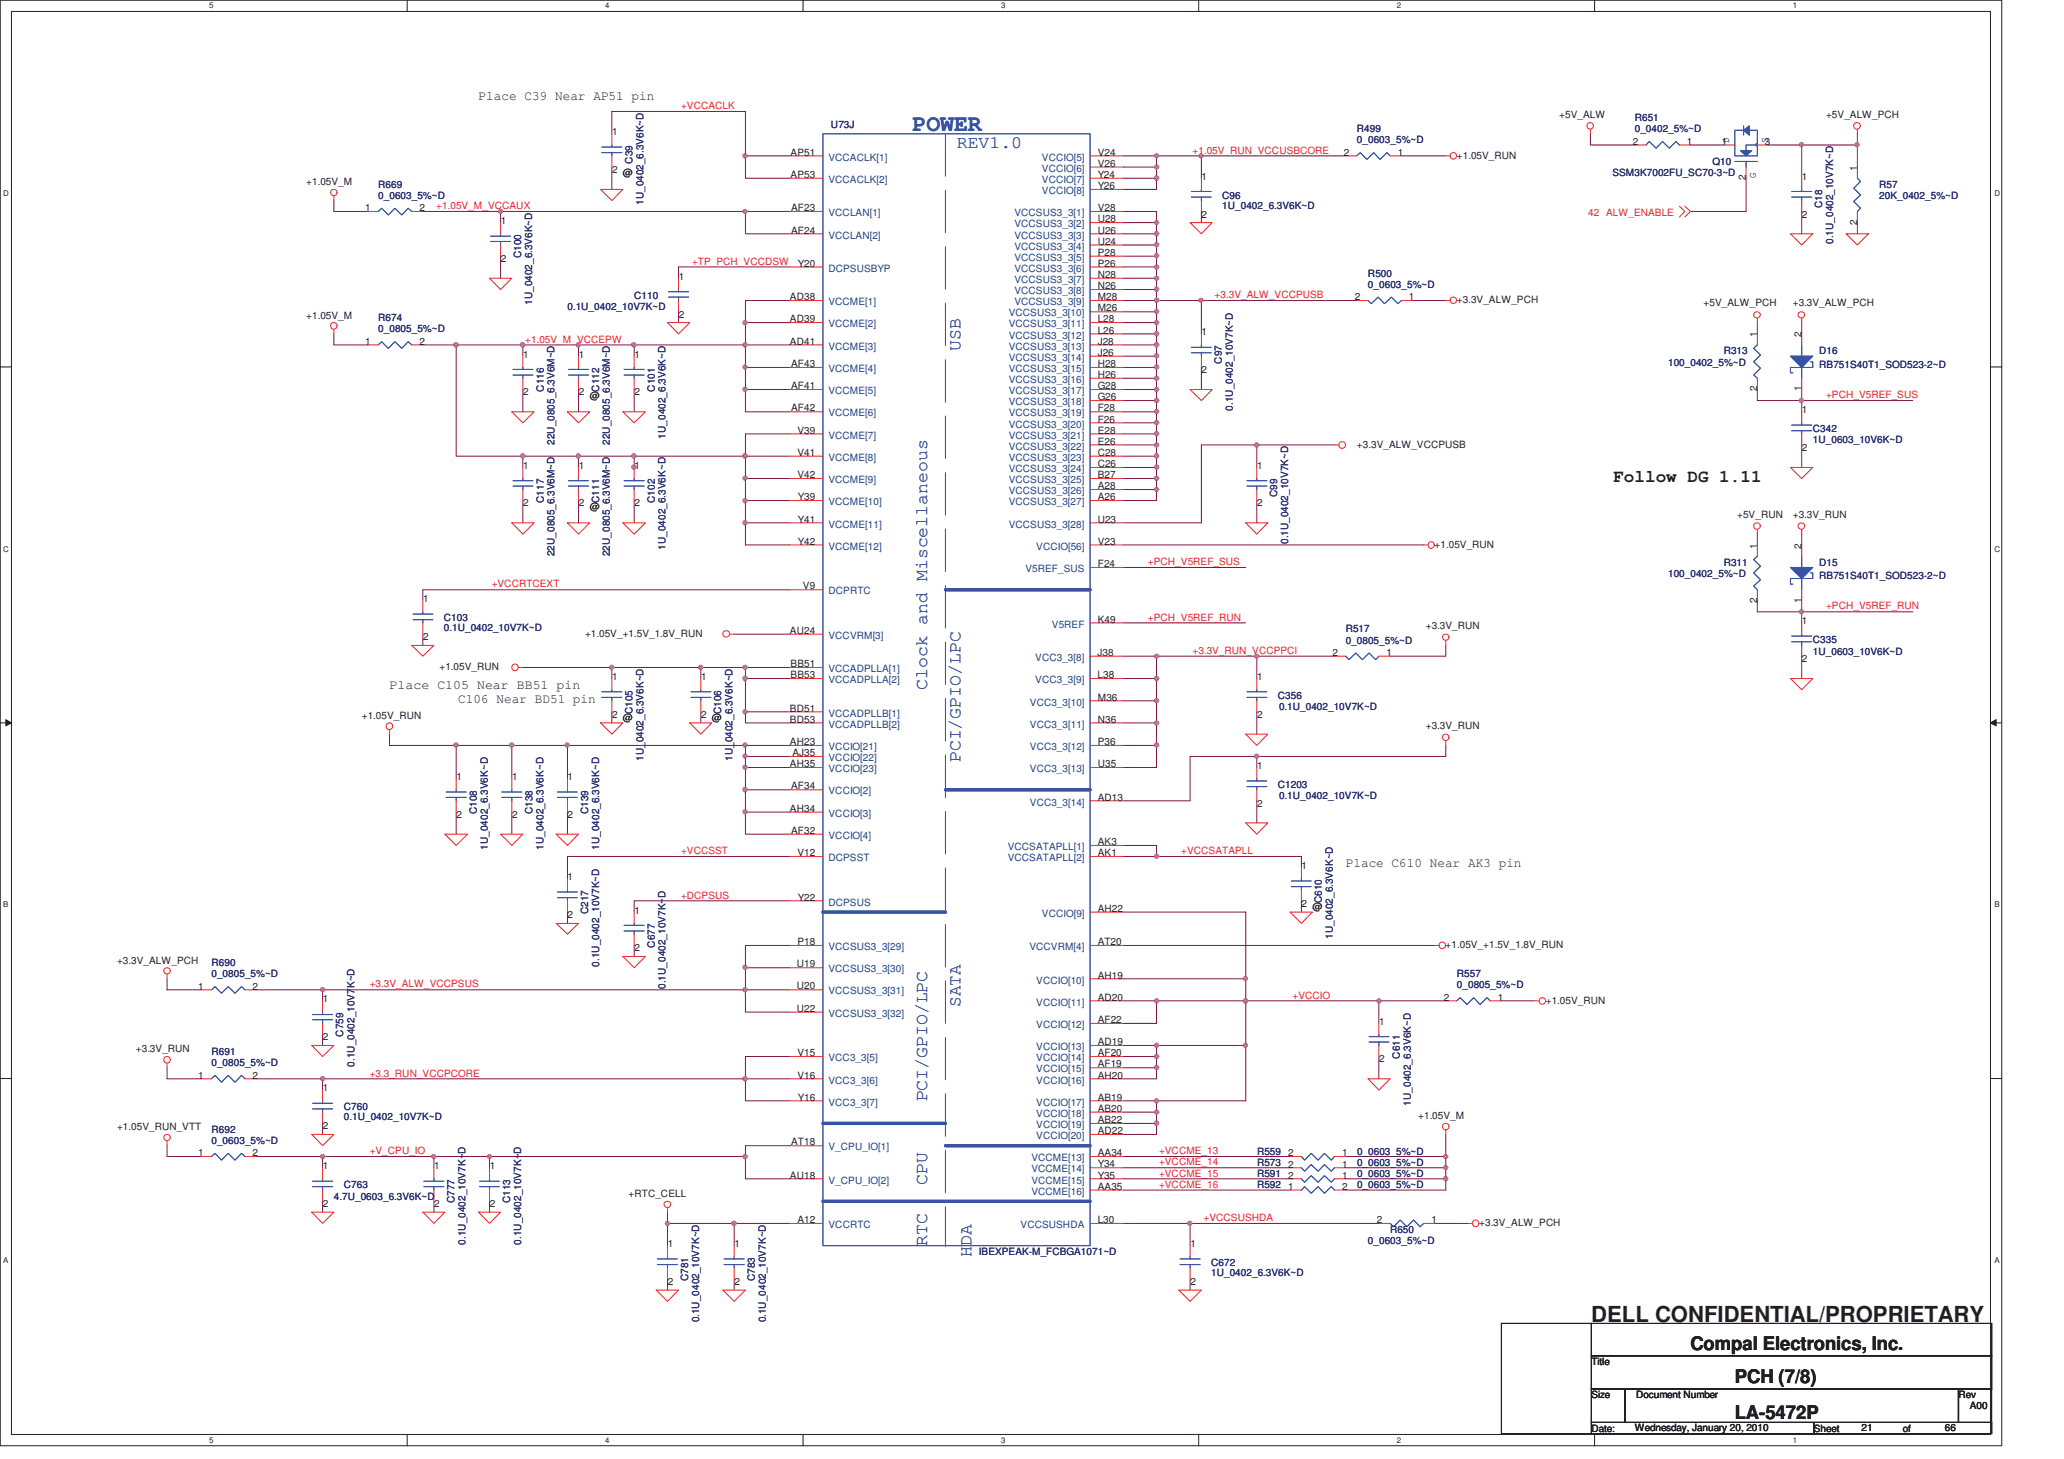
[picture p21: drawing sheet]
<svg xmlns="http://www.w3.org/2000/svg" width="297mm" height="210mm" viewBox="0 0 297 210" stroke-linecap="round" stroke-linejoin="round" font-family="sans-serif">
<defs><g id="words">
<text font-size="3.3" fill="#3953a4" x="131.3" y="18.8">POWER</text>
<text font-size="3.2" fill="#231f20" x="229" y="190.3">DELL CONFIDENTIAL/PROPRIETARY</text>
<g font-size="2.7" fill="#231f20">
<text x="243.3" y="194.3">Compal Electronics, Inc.</text>
<text x="249.7" y="199.1">PCH (7/8)</text>
<text x="249.7" y="204.2">LA-5472P</text>
</g>
<g font-size="2.5" fill="#3953a4">
<text x="137.7" y="21.3">REV1.0</text>
<text x="138.2" y="50.5" transform="rotate(-90 138.2 50.5)">USB</text>
<text x="133.4" y="99.3" transform="rotate(-90 133.4 99.3)">Clock and Miscellaneous</text>
<text x="138.2" y="109.7" transform="rotate(-90 138.2 109.7)">PCI/GPIO/LPC</text>
<text x="138.2" y="144.9" transform="rotate(-90 138.2 144.9)">SATA</text>
<text x="133.4" y="158.5" transform="rotate(-90 133.4 158.5)">PCI/GPIO/LPC</text>
<text x="133.4" y="170.5" transform="rotate(-90 133.4 170.5)">CPU</text>
<text x="133.4" y="179.3" transform="rotate(-90 133.4 179.3)">RTC</text>
<text x="139.8" y="180.9" transform="rotate(-90 139.8 180.9)">HDA</text>
</g>
<text font-size="2.5" fill="#231f20" x="232.2" y="69.4">Follow DG 1.11</text>
<g font-size="1.9" fill="#231f20">
<text x="68.9" y="14.3">Place C39 Near AP51 pin</text>
<text x="56.1" y="99.1">Place C105 Near BB51 pin</text>
<text x="65.9" y="101.1">C106 Near BD51 pin</text>
<text x="193.7" y="124.8">Place C610 Near AK3 pin</text>
</g>
<g font-size="1.4" fill="#ed2024">
<text x="98" y="15.7">+VCCACLK</text>
<text x="171.6" y="22.1">+1.05V_RUN_VCCUSBCORE</text>
<text x="62.8" y="30.1">+1.05V_M_VCCAUX</text>
<text x="228.6" y="31">42 ALW_ENABLE</text>
<text x="99.6" y="38.1">+TP_PCH_VCCDSW</text>
<text x="174.8" y="42.9">+3.3V_ALW_VCCPUSB</text>
<text x="75.6" y="49.3">+1.05V_M_VCCEPW</text>
<text x="262.8" y="57.3">+PCH_V5REF_SUS</text>
<text x="165.2" y="81.3">+PCH_V5REF_SUS</text>
<text x="70.8" y="84.5">+VCCRTCEXT</text>
<text x="165.2" y="89.3">+PCH_V5REF_RUN</text>
<text x="262.8" y="87.7">+PCH_V5REF_RUN</text>
<text x="171.6" y="94.1">+3.3V_RUN_VCCPPCI</text>
<text x="98" y="122.9">+VCCSST</text>
<text x="170" y="122.9">+VCCSATAPLL</text>
<text x="98" y="129.3">+DCPSUS</text>
<text x="53.2" y="142.1">+3.3V_ALW_VCCPSUS</text>
<text x="186" y="143.7">+VCCIO</text>
<text x="53.2" y="154.9">+3.3_RUN_VCCPCORE</text>
<text x="53.2" y="166.1">+V_CPU_IO</text>
<text x="166.8" y="166.1">+VCCME_13</text>
<text x="166.8" y="167.7">+VCCME_14</text>
<text x="166.8" y="169.3">+VCCME_15</text>
<text x="166.8" y="170.9">+VCCME_16</text>
<text x="173.2" y="175.7">+VCCSUSHDA</text>
</g>
<g font-size="1.4" fill="#231f20">
<text x="224.4" y="16.9">+5V_ALW</text>
<text x="262.8" y="16.9">+5V_ALW_PCH</text>
<text x="88.1" y="19.5">1</text>
<text x="113.8" y="22.4">AP51</text>
<text x="158" y="22.4">V24</text>
<text x="158" y="24">V26</text>
<text x="193.4" y="22.4">2</text>
<text x="201.2" y="22.4">1</text>
<text x="209.7" y="22.9">+1.05V_RUN</text>
<text x="235" y="20.8">2</text>
<text x="242.8" y="20.8">1</text>
<text x="247.8" y="20.8">1</text>
<text x="254" y="20.8">3</text>
<text x="44.1" y="26.7">+1.05V_M</text>
<text x="88.1" y="24.9">2</text>
<text x="89.7" y="25.4">@</text>
<text x="113.8" y="25.6">AP53</text>
<text x="158" y="25.6">Y24</text>
<text x="158" y="27.2">Y26</text>
<text x="172.9" y="25.9">1</text>
<text x="251.2" y="25.9" transform="rotate(-90 251.2 25.9)">2</text>
<text x="259.3" y="25.9">1</text>
<text x="267.3" y="24.5" transform="rotate(-90 267.3 24.5)">1</text>
<text x="52.5" y="30.4">1</text>
<text x="60.4" y="30.4">2</text>
<text x="72.1" y="32.3">1</text>
<text x="113.9" y="30.4">AF23</text>
<text x="113.9" y="33.6">AF24</text>
<text x="158" y="35.2">U24</text>
<text x="158" y="33.6">U26</text>
<text x="158" y="32">U28</text>
<text x="158" y="30.4">V28</text>
<text x="172.9" y="31.3">2</text>
<text x="259.3" y="31.3">2</text>
<text x="267.3" y="32.3" transform="rotate(-90 267.3 32.3)">2</text>
<text x="72.1" y="37.7">2</text>
<text x="97.7" y="40.3">1</text>
<text x="114.8" y="38.4">Y20</text>
<text x="158" y="41.6">N26</text>
<text x="158" y="40">N28</text>
<text x="158" y="38.4">P26</text>
<text x="158" y="36.8">P28</text>
<text x="44.1" y="45.9">+1.05V_M</text>
<text x="97.7" y="45.7">2</text>
<text x="113.7" y="43.2">AD38</text>
<text x="113.7" y="46.4">AD39</text>
<text x="158" y="46.4">L28</text>
<text x="158" y="44.8">M26</text>
<text x="158" y="43.2">M28</text>
<text x="195" y="43.2">2</text>
<text x="202.8" y="43.2">1</text>
<text x="209.7" y="43.6">+3.3V_ALW_PCH</text>
<text x="245.2" y="44.1">+5V_ALW_PCH</text>
<text x="258" y="44.1">+3.3V_ALW_PCH</text>
<text x="52.5" y="49.6">1</text>
<text x="60.4" y="49.6">2</text>
<text x="75.3" y="51.5">1</text>
<text x="83.3" y="51.5">1</text>
<text x="91.3" y="51.5">1</text>
<text x="113.7" y="49.6">AD41</text>
<text x="113.9" y="52.8">AF43</text>
<text x="158" y="52.8">H28</text>
<text x="158" y="51.2">J26</text>
<text x="158" y="49.6">J28</text>
<text x="158" y="48">L26</text>
<text x="172.9" y="48.3">1</text>
<text x="172.9" y="53.7">2</text>
<text x="252.9" y="48.6" transform="rotate(-90 252.9 48.6)">1</text>
<text x="259.3" y="48.6" transform="rotate(-90 259.3 48.6)">2</text>
<text x="75.3" y="56.9">2</text>
<text x="83.3" y="56.9">2</text>
<text x="84.9" y="57.4">@</text>
<text x="91.3" y="56.9">2</text>
<text x="113.9" y="56">AF41</text>
<text x="113.9" y="59.2">AF42</text>
<text x="158" y="59.2">F28</text>
<text x="158" y="57.6">G26</text>
<text x="158" y="56">G28</text>
<text x="158" y="54.4">H26</text>
<text x="252.9" y="56.3" transform="rotate(-90 252.9 56.3)">2</text>
<text x="259.3" y="56.3" transform="rotate(-90 259.3 56.3)">1</text>
<text x="259.3" y="59.5">1</text>
<text x="114.7" y="62.4">V39</text>
<text x="114.7" y="65.6">V41</text>
<text x="158" y="65.6">C28</text>
<text x="158" y="64">E26</text>
<text x="158" y="62.4">E28</text>
<text x="158" y="60.8">F26</text>
<text x="195.3" y="64.5">+3.3V_ALW_VCCPUSB</text>
<text x="259.3" y="64.9">2</text>
<text x="75.3" y="67.5">1</text>
<text x="83.3" y="67.5">1</text>
<text x="91.3" y="67.5">1</text>
<text x="114.7" y="68.8">V42</text>
<text x="114.8" y="72">Y39</text>
<text x="158" y="72">A26</text>
<text x="158" y="70.4">A28</text>
<text x="158" y="68.8">B27</text>
<text x="158" y="67.2">C26</text>
<text x="180.9" y="67.5">1</text>
<text x="75.3" y="72.9">2</text>
<text x="83.3" y="72.9">2</text>
<text x="84.9" y="73.4">@</text>
<text x="91.3" y="72.9">2</text>
<text x="114.8" y="75.2">Y41</text>
<text x="158" y="75.2">U23</text>
<text x="180.9" y="72.9">2</text>
<text x="250" y="74.5">+5V_RUN</text>
<text x="258" y="74.5">+3.3V_RUN</text>
<text x="114.8" y="78.4">Y42</text>
<text x="158" y="78.4">V23</text>
<text x="158" y="81.6">F24</text>
<text x="206.5" y="78.8">+1.05V_RUN</text>
<text x="252.9" y="78.9" transform="rotate(-90 252.9 78.9)">1</text>
<text x="259.3" y="78.9" transform="rotate(-90 259.3 78.9)">2</text>
<text x="60.9" y="86.6">1</text>
<text x="115.6" y="84.8">V9</text>
<text x="158" y="89.6">K49</text>
<text x="252.9" y="86.8" transform="rotate(-90 252.9 86.8)">2</text>
<text x="259.3" y="86.8" transform="rotate(-90 259.3 86.8)">1</text>
<text x="259.3" y="89.9">1</text>
<text x="60.9" y="92.1">2</text>
<text x="84.2" y="91.7">+1.05V_+1.5V_1.8V_RUN</text>
<text x="113.7" y="91.2">AU24</text>
<text x="158" y="94.4">J38</text>
<text x="191.8" y="94.4">2</text>
<text x="199.6" y="94.4">1</text>
<text x="205.2" y="90.6">+3.3V_RUN</text>
<text x="259.3" y="95.3">2</text>
<text x="63.3" y="96.5">+1.05V_RUN</text>
<text x="88.1" y="97.9">1</text>
<text x="100.9" y="97.9">1</text>
<text x="113.8" y="97.6">BB53</text>
<text x="113.8" y="96">BB51</text>
<text x="158" y="97.6">L38</text>
<text x="158" y="100.8">M36</text>
<text x="180.9" y="97.9">1</text>
<text x="52.1" y="103.5">+1.05V_RUN</text>
<text x="88.1" y="103.3">2</text>
<text x="89.7" y="103.8">@</text>
<text x="100.9" y="103.3">2</text>
<text x="102.5" y="103.8">@</text>
<text x="113.7" y="102.4">BD51</text>
<text x="113.7" y="104">BD53</text>
<text x="113.7" y="107.2">AH23</text>
<text x="158" y="104">N36</text>
<text x="158" y="107.2">P36</text>
<text x="180.9" y="103.3">2</text>
<text x="205.2" y="105">+3.3V_RUN</text>
<text x="65.7" y="112.3">1</text>
<text x="73.7" y="112.3">1</text>
<text x="81.7" y="112.3">1</text>
<text x="113.7" y="110.4">AH35</text>
<text x="113.9" y="113.6">AF34</text>
<text x="114" y="108.8">AJ35</text>
<text x="158" y="110.4">U35</text>
<text x="180.9" y="110.7">1</text>
<text x="65.7" y="117.7">2</text>
<text x="73.7" y="117.7">2</text>
<text x="81.7" y="117.7">2</text>
<text x="113.7" y="116.8">AH34</text>
<text x="158" y="115.2">AD13</text>
<text x="180.9" y="116.1">2</text>
<text x="113.9" y="120">AF32</text>
<text x="114.7" y="123.2">V12</text>
<text x="158" y="123.2">AK1</text>
<text x="158" y="121.6">AK3</text>
<text x="187.3" y="125.1">1</text>
<text x="81.7" y="126.7">1</text>
<text x="91.3" y="131.5">1</text>
<text x="114.8" y="129.6">Y22</text>
<text x="158" y="131.2">AH22</text>
<text x="187.3" y="130.5">2</text>
<text x="188.9" y="131">@</text>
<text x="81.7" y="132.1">2</text>
<text x="91.3" y="136.9">2</text>
<text x="114.7" y="136">P18</text>
<text x="158" y="136">AT20</text>
<text x="208" y="136.5">+1.05V_+1.5V_1.8V_RUN</text>
<text x="16.8" y="138.7">+3.3V_ALW_PCH</text>
<text x="28.5" y="142.4">1</text>
<text x="36.3" y="142.4">2</text>
<text x="114.7" y="139.2">U19</text>
<text x="114.7" y="142.4">U20</text>
<text x="158" y="140.9">AH19</text>
<text x="46.5" y="144.3">1</text>
<text x="46.5" y="149.7">2</text>
<text x="114.7" y="145.6">U22</text>
<text x="158" y="144">AD20</text>
<text x="158" y="147.2">AF22</text>
<text x="198.5" y="147.5">1</text>
<text x="207.8" y="144">2</text>
<text x="215.6" y="144">1</text>
<text x="222.5" y="144.5">+1.05V_RUN</text>
<text x="19.6" y="151.3">+3.3V_RUN</text>
<text x="28.5" y="155.2">1</text>
<text x="36.3" y="155.2">2</text>
<text x="114.7" y="152">V15</text>
<text x="114.7" y="155.2">V16</text>
<text x="158" y="150.4">AD19</text>
<text x="158" y="152">AF20</text>
<text x="158" y="153.6">AF19</text>
<text x="158" y="155.2">AH20</text>
<text x="198.5" y="152.9">2</text>
<text x="46.5" y="157.1">1</text>
<text x="114.8" y="158.4">Y16</text>
<text x="158" y="158.4">AB19</text>
<text x="158" y="160">AB20</text>
<text x="158" y="161.6">AB22</text>
<text x="204.1" y="161.1">+1.05V_M</text>
<text x="16.8" y="162.7">+1.05V_RUN_VTT</text>
<text x="28.5" y="166.4">1</text>
<text x="36.3" y="166.4">2</text>
<text x="46.5" y="162.5">2</text>
<text x="113.9" y="164.8">AT18</text>
<text x="158" y="163.2">AD22</text>
<text x="158" y="166.4">AA34</text>
<text x="185.4" y="166.4">2</text>
<text x="193.2" y="166.4">1</text>
<text x="46.5" y="168.3">1</text>
<text x="46.5" y="173.7">2</text>
<text x="62.5" y="168.3">1</text>
<text x="62.5" y="173.7">2</text>
<text x="70.5" y="168.3">1</text>
<text x="70.5" y="173.7">2</text>
<text x="90.5" y="172.3">+RTC_CELL</text>
<text x="113.7" y="169.6">AU18</text>
<text x="158" y="168">Y34</text>
<text x="158" y="169.6">Y35</text>
<text x="158" y="171.2">AA35</text>
<text x="185.4" y="169.6">2</text>
<text x="185.4" y="168">2</text>
<text x="185.4" y="171.2">1</text>
<text x="193.2" y="169.6">1</text>
<text x="193.2" y="168">1</text>
<text x="193.2" y="171.2">2</text>
<text x="96.1" y="179.5">1</text>
<text x="105.7" y="179.5">1</text>
<text x="114.7" y="176">A12</text>
<text x="158" y="176">L30</text>
<text x="171.3" y="179.5">1</text>
<text x="198.1" y="176">2</text>
<text x="206" y="176">1</text>
<text x="212.9" y="176.5">+3.3V_ALW_PCH</text>
<text x="96.1" y="184.9">2</text>
<text x="105.7" y="184.9">2</text>
<text x="171.3" y="184.9">2</text>
<text x="229" y="196.5">Title</text>
<text x="229" y="201.3">Size</text>
<text x="235.5" y="201.3">Document Number</text>
<text x="281.8" y="201.3">Rev</text>
<text x="283.5" y="202.9">A00</text>
<text x="229" y="206.1">Date:</text>
<text x="235.3" y="205.9">Wednesday, January 20, 2010</text>
<text x="261" y="206.1">Sheet</text>
<text x="267.9" y="205.9">21</text>
<text x="273.8" y="206.1">of</text>
<text x="279.9" y="205.9">66</text>
</g>
<g font-size="1.4" fill="#282973">
<text x="235.3" y="17.4">R651</text>
<text x="91" y="23.6" transform="rotate(-90 91 23.6)">C39</text>
<text x="119.6" y="18.4">U73J</text>
<text x="195.3" y="19">R499</text>
<text x="195.3" y="20.6">0_0603_5%~D</text>
<text x="235.3" y="19">0_0402_5%~D</text>
<text x="246.4" y="23.8">Q10</text>
<text x="54.4" y="27">R669</text>
<text x="54.4" y="28.6">0_0603_5%~D</text>
<text x="92.6" y="29.5" transform="rotate(-90 92.6 29.5)">1U_0402_6.3V6K~D</text>
<text x="175.9" y="28.6">C96</text>
<text x="232.1" y="25.4">SSM3K7002FU_SC70-3~D</text>
<text x="262.3" y="30" transform="rotate(-90 262.3 30)">C18</text>
<text x="270.5" y="27">R57</text>
<text x="270.5" y="28.6">20K_0402_5%~D</text>
<text x="175.9" y="30.1">1U_0402_6.3V6K~D</text>
<text x="263.8" y="35.1" transform="rotate(-90 263.8 35.1)">0.1U_0402_10V7K~D</text>
<text x="75" y="37.2" transform="rotate(-90 75 37.2)">C100</text>
<text x="196.9" y="39.8">R500</text>
<text x="196.9" y="41.4">0_0603_5%~D</text>
<text x="54.4" y="46.2">R674</text>
<text x="54.4" y="47.8">0_0805_5%~D</text>
<text x="76.6" y="43.9" transform="rotate(-90 76.6 43.9)">1U_0402_6.3V6K~D</text>
<text x="81.7" y="44.6">0.1U_0402_10V7K~D</text>
<text x="91.3" y="43">C110</text>
<text x="175.8" y="52.4" transform="rotate(-90 175.8 52.4)">C97</text>
<text x="240.1" y="52.6">100_0402_5%~D</text>
<text x="248.1" y="51">R313</text>
<text x="261.8" y="51">D16</text>
<text x="261.8" y="52.9">RB751S40T1_SOD523-2~D</text>
<text x="78.2" y="56.4" transform="rotate(-90 78.2 56.4)">C116</text>
<text x="86.2" y="56.4" transform="rotate(-90 86.2 56.4)">C112</text>
<text x="94.2" y="56.4" transform="rotate(-90 94.2 56.4)">C101</text>
<text x="177.4" y="59.1" transform="rotate(-90 177.4 59.1)">0.1U_0402_10V7K~D</text>
<text x="79.8" y="64" transform="rotate(-90 79.8 64)">22U_0805_6.3V6M~D</text>
<text x="87.8" y="64" transform="rotate(-90 87.8 64)">22U_0805_6.3V6M~D</text>
<text x="95.8" y="63.1" transform="rotate(-90 95.8 63.1)">1U_0402_6.3V6K~D</text>
<text x="260.9" y="62.2">C342</text>
<text x="260.9" y="63.8">1U_0603_10V6K~D</text>
<text x="183.8" y="71.6" transform="rotate(-90 183.8 71.6)">C99</text>
<text x="78.2" y="72.4" transform="rotate(-90 78.2 72.4)">C117</text>
<text x="86.2" y="72.4" transform="rotate(-90 86.2 72.4)">C111</text>
<text x="94.2" y="72.4" transform="rotate(-90 94.2 72.4)">C102</text>
<text x="79.8" y="80" transform="rotate(-90 79.8 80)">22U_0805_6.3V6M~D</text>
<text x="87.8" y="80" transform="rotate(-90 87.8 80)">22U_0805_6.3V6M~D</text>
<text x="95.8" y="79.1" transform="rotate(-90 95.8 79.1)">1U_0402_6.3V6K~D</text>
<text x="185.4" y="78.3" transform="rotate(-90 185.4 78.3)">0.1U_0402_10V7K~D</text>
<text x="240.1" y="83">100_0402_5%~D</text>
<text x="248.1" y="81.4">R311</text>
<text x="261.8" y="81.4">D15</text>
<text x="261.8" y="83.3">RB751S40T1_SOD523-2~D</text>
<text x="63.9" y="89.4">C103</text>
<text x="63.9" y="90.8">0.1U_0402_10V7K~D</text>
<text x="193.7" y="91">R517</text>
<text x="193.7" y="92.6">0_0805_5%~D</text>
<text x="260.9" y="92.6">C335</text>
<text x="260.9" y="94.2">1U_0603_10V6K~D</text>
<text x="183.9" y="100.6">C356</text>
<text x="91" y="102.8" transform="rotate(-90 91 102.8)">C105</text>
<text x="103.8" y="102.8" transform="rotate(-90 103.8 102.8)">C106</text>
<text x="184.1" y="102.2">0.1U_0402_10V7K~D</text>
<text x="92.6" y="109.5" transform="rotate(-90 92.6 109.5)">1U_0402_6.3V6K~D</text>
<text x="105.4" y="109.5" transform="rotate(-90 105.4 109.5)">1U_0402_6.3V6K~D</text>
<text x="183.9" y="113.4">C1203</text>
<text x="68.6" y="117.2" transform="rotate(-90 68.6 117.2)">C108</text>
<text x="76.6" y="117.2" transform="rotate(-90 76.6 117.2)">C138</text>
<text x="84.6" y="117.2" transform="rotate(-90 84.6 117.2)">C139</text>
<text x="184.1" y="115">0.1U_0402_10V7K~D</text>
<text x="70.2" y="122.3" transform="rotate(-90 70.2 122.3)">1U_0402_6.3V6K~D</text>
<text x="78.2" y="122.3" transform="rotate(-90 78.2 122.3)">1U_0402_6.3V6K~D</text>
<text x="86.2" y="122.3" transform="rotate(-90 86.2 122.3)">1U_0402_6.3V6K~D</text>
<text x="84.6" y="131.6" transform="rotate(-90 84.6 131.6)">C217</text>
<text x="190.3" y="130" transform="rotate(-90 190.3 130)">C610</text>
<text x="94.2" y="136.4" transform="rotate(-90 94.2 136.4)">C677</text>
<text x="191.8" y="135.1" transform="rotate(-90 191.8 135.1)">1U_0402_6.3V6K~D</text>
<text x="30.4" y="139">R690</text>
<text x="30.4" y="140.6">0_0805_5%~D</text>
<text x="86.2" y="139.1" transform="rotate(-90 86.2 139.1)">0.1U_0402_10V7K~D</text>
<text x="95.8" y="142.3" transform="rotate(-90 95.8 142.3)">0.1U_0402_10V7K~D</text>
<text x="209.7" y="140.6">R557</text>
<text x="209.7" y="142.2">0_0805_5%~D</text>
<text x="49.4" y="149.2" transform="rotate(-90 49.4 149.2)">C759</text>
<text x="30.4" y="151.8">R691</text>
<text x="30.4" y="153.4">0_0805_5%~D</text>
<text x="51" y="153.5" transform="rotate(-90 51 153.5)">0.1U_0402_10V7K~D</text>
<text x="201.4" y="152.4" transform="rotate(-90 201.4 152.4)">C611</text>
<text x="49.5" y="159.8">C760</text>
<text x="49.5" y="161.3">0.1U_0402_10V7K~D</text>
<text x="203" y="159.1" transform="rotate(-90 203 159.1)">1U_0402_6.3V6K~D</text>
<text x="30.4" y="163">R692</text>
<text x="30.4" y="164.6">0_0603_5%~D</text>
<text x="180.9" y="166.2">R559</text>
<text x="180.9" y="167.8">R573</text>
<text x="195.3" y="166.2">0_0603_5%~D</text>
<text x="195.3" y="167.8">0_0603_5%~D</text>
<text x="48.1" y="172.6">4.7U_0603_6.3V6K~D</text>
<text x="49.5" y="171">C763</text>
<text x="65.4" y="173.2" transform="rotate(-90 65.4 173.2)">C777</text>
<text x="73.4" y="173.2" transform="rotate(-90 73.4 173.2)">C113</text>
<text x="180.9" y="169.4">R591</text>
<text x="180.9" y="171">R592</text>
<text x="195.3" y="169.4">0_0603_5%~D</text>
<text x="195.3" y="171">0_0603_5%~D</text>
<text x="67" y="179.1" transform="rotate(-90 67 179.1)">0.1U_0402_10V7K~D</text>
<text x="75" y="179.1" transform="rotate(-90 75 179.1)">0.1U_0402_10V7K~D</text>
<text x="196.9" y="179">0_0603_5%~D</text>
<text x="200" y="177.4">R650</text>
<text x="99" y="184.4" transform="rotate(-90 99 184.4)">C781</text>
<text x="108.6" y="184.4" transform="rotate(-90 108.6 184.4)">C783</text>
<text x="140.9" y="180.6">IBEXPEAK-M_FCBGA1071~D</text>
<text x="174.3" y="182.2">C672</text>
<text x="174.3" y="183.7">1U_0402_6.3V6K~D</text>
<text x="100.6" y="190.3" transform="rotate(-90 100.6 190.3)">0.1U_0402_10V7K~D</text>
<text x="110.2" y="190.3" transform="rotate(-90 110.2 190.3)">0.1U_0402_10V7K~D</text>
</g>
<g font-size="1.4" fill="#1d437e">
<text x="119.2" y="23.1">VCCACLK[1]</text>
<text x="149.9" y="23.1">VCCIO[5]</text>
<text x="119.2" y="26.3">VCCACLK[2]</text>
<text x="149.9" y="24.7">VCCIO[6]</text>
<text x="149.9" y="26.3">VCCIO[7]</text>
<text x="149.9" y="27.9">VCCIO[8]</text>
<text x="119.2" y="31.1">VCCLAN[1]</text>
<text x="119.2" y="34.3">VCCLAN[2]</text>
<text x="146" y="36">VCCSUS3_3[4]</text>
<text x="146" y="34.3">VCCSUS3_3[3]</text>
<text x="146" y="32.7">VCCSUS3_3[2]</text>
<text x="146" y="31.1">VCCSUS3_3[1]</text>
<text x="119.2" y="39.1">DCPSUSBYP</text>
<text x="146" y="40.7">VCCSUS3_3[7]</text>
<text x="146" y="39.1">VCCSUS3_3[6]</text>
<text x="146" y="37.5">VCCSUS3_3[5]</text>
<text x="119.2" y="43.9">VCCME[1]</text>
<text x="119.2" y="47.1">VCCME[2]</text>
<text x="145.2" y="47.1">VCCSUS3_3[11]</text>
<text x="145.2" y="45.5">VCCSUS3_3[10]</text>
<text x="146" y="43.9">VCCSUS3_3[9]</text>
<text x="146" y="42.3">VCCSUS3_3[8]</text>
<text x="119.2" y="50.3">VCCME[3]</text>
<text x="119.2" y="53.6">VCCME[4]</text>
<text x="145.2" y="53.6">VCCSUS3_3[15]</text>
<text x="145.2" y="51.9">VCCSUS3_3[14]</text>
<text x="145.2" y="50.3">VCCSUS3_3[13]</text>
<text x="145.2" y="48.7">VCCSUS3_3[12]</text>
<text x="119.2" y="56.7">VCCME[5]</text>
<text x="119.2" y="59.9">VCCME[6]</text>
<text x="145.2" y="59.9">VCCSUS3_3[19]</text>
<text x="145.2" y="58.3">VCCSUS3_3[18]</text>
<text x="145.2" y="56.7">VCCSUS3_3[17]</text>
<text x="145.2" y="55.1">VCCSUS3_3[16]</text>
<text x="119.2" y="63.1">VCCME[7]</text>
<text x="145.2" y="64.7">VCCSUS3_3[22]</text>
<text x="145.2" y="63.1">VCCSUS3_3[21]</text>
<text x="145.2" y="61.6">VCCSUS3_3[20]</text>
<text x="119.2" y="66.3">VCCME[8]</text>
<text x="119.2" y="69.5">VCCME[9]</text>
<text x="145.2" y="71.1">VCCSUS3_3[26]</text>
<text x="145.2" y="69.5">VCCSUS3_3[25]</text>
<text x="145.2" y="67.9">VCCSUS3_3[24]</text>
<text x="145.2" y="66.3">VCCSUS3_3[23]</text>
<text x="119.2" y="72.7">VCCME[10]</text>
<text x="119.2" y="76">VCCME[11]</text>
<text x="145.2" y="76">VCCSUS3_3[28]</text>
<text x="145.2" y="72.7">VCCSUS3_3[27]</text>
<text x="119.2" y="79.1">VCCME[12]</text>
<text x="147.6" y="82.3">V5REF_SUS</text>
<text x="149.1" y="79.1">VCCIO[56]</text>
<text x="119.2" y="85.6">DCPRTC</text>
<text x="119.2" y="91.9">VCCVRM[3]</text>
<text x="149" y="95.1">VCC3_3[8]</text>
<text x="151.4" y="90.3">V5REF</text>
<text x="119.2" y="98.3">VCCADPLLA[2]</text>
<text x="119.2" y="96.7">VCCADPLLA[1]</text>
<text x="148.2" y="101.6">VCC3_3[10]</text>
<text x="149" y="98.3">VCC3_3[9]</text>
<text x="119.2" y="103.1">VCCADPLLB[1]</text>
<text x="119.2" y="104.7">VCCADPLLB[2]</text>
<text x="119.2" y="108">VCCIO[21]</text>
<text x="148.2" y="104.7">VCC3_3[11]</text>
<text x="148.2" y="108">VCC3_3[12]</text>
<text x="119.2" y="109.5">VCCIO[22]</text>
<text x="119.2" y="111.1">VCCIO[23]</text>
<text x="148.2" y="111.1">VCC3_3[13]</text>
<text x="119.2" y="114.3">VCCIO[2]</text>
<text x="119.2" y="117.5">VCCIO[3]</text>
<text x="148.2" y="116">VCC3_3[14]</text>
<text x="119.2" y="120.7">VCCIO[4]</text>
<text x="119.2" y="123.9">DCPSST</text>
<text x="145" y="123.9">VCCSATAPLL[2]</text>
<text x="145" y="122.3">VCCSATAPLL[1]</text>
<text x="119.2" y="130.4">DCPSUS</text>
<text x="149.9" y="131.9">VCCIO[9]</text>
<text x="119.2" y="136.7">VCCSUS3_3[29]</text>
<text x="148.1" y="136.7">VCCVRM[4]</text>
<text x="119.2" y="140">VCCSUS3_3[30]</text>
<text x="119.2" y="143.1">VCCSUS3_3[31]</text>
<text x="149.1" y="141.6">VCCIO[10]</text>
<text x="119.2" y="146.3">VCCSUS3_3[32]</text>
<text x="149.1" y="144.7">VCCIO[11]</text>
<text x="149.1" y="148">VCCIO[12]</text>
<text x="119.2" y="152.7">VCC3_3[5]</text>
<text x="119.2" y="156">VCC3_3[6]</text>
<text x="149.1" y="151.1">VCCIO[13]</text>
<text x="149.1" y="152.7">VCCIO[14]</text>
<text x="149.1" y="154.3">VCCIO[15]</text>
<text x="149.1" y="156">VCCIO[16]</text>
<text x="119.2" y="159.1">VCC3_3[7]</text>
<text x="149.1" y="159.1">VCCIO[17]</text>
<text x="149.1" y="160.7">VCCIO[18]</text>
<text x="119.2" y="165.6">V_CPU_IO[1]</text>
<text x="148.4" y="167.1">VCCME[13]</text>
<text x="149.1" y="163.9">VCCIO[20]</text>
<text x="149.1" y="162.4">VCCIO[19]</text>
<text x="119.2" y="170.4">V_CPU_IO[2]</text>
<text x="148.4" y="168.7">VCCME[14]</text>
<text x="148.4" y="170.4">VCCME[15]</text>
<text x="148.4" y="171.9">VCCME[16]</text>
<text x="119.2" y="176.7">VCCRTC</text>
<text x="146.9" y="176.7">VCCSUSHDA</text>
</g>
<g font-size="1.4" fill="#3953a4">
<text x="248.8" y="20.5" transform="rotate(-90 248.8 20.5)">D</text>
<text x="254.4" y="20.5" transform="rotate(-90 254.4 20.5)">S</text>
<text x="252.7" y="25.6" transform="rotate(-90 252.7 25.6)">G</text>
</g>
<g font-size="1.1" fill="#231f20">
<text x="30.1" y="1.2">5</text>
<text x="87.1" y="1.2">4</text>
<text x="144.1" y="1.2">3</text>
<text x="201" y="1.2">2</text>
<text x="258" y="1.2">1</text>
<text x=".5" y="28.2">D</text>
<text x="287" y="28.2">D</text>
<text x=".5" y="79.4">C</text>
<text x="287" y="79.4">C</text>
<text x=".5" y="130.6">B</text>
<text x="287" y="130.6">B</text>
<text x=".5" y="181.8">A</text>
<text x="287" y="181.8">A</text>
<text x="30.1" y="207.6">5</text>
<text x="87.1" y="207.6">4</text>
<text x="144.1" y="207.6">3</text>
<text x="201" y="207.6">2</text>
<text x="258" y="207.6">1</text>
</g>
</g></defs>
<path d="M0 0h288.1v208.1h-288.1zM1.6 1.6h284.9v204.8h-284.9z" fill="none" stroke="#231f20" stroke-width=".14"/>
<g fill="#fff">
<path d="M30.1 .2h.6v1.2h-.6z"/>
<path d="M30.1 206.6h.6v1.2h-.6z"/>
</g>
<path d="M58.6 0v1.6M58.6 206.4v1.7" fill="none" stroke="#231f20" stroke-width=".14"/>
<g fill="#fff">
<path d="M87 .2h.6v1.2h-.6z"/>
<path d="M87 206.6h.6v1.2h-.6z"/>
</g>
<path d="M115.6 0v1.6M115.6 206.4v1.7" fill="none" stroke="#231f20" stroke-width=".14"/>
<g fill="#fff">
<path d="M144 .2h.6v1.2h-.6z"/>
<path d="M144 206.6h.6v1.2h-.6z"/>
</g>
<path d="M172.5 0v1.6M172.5 206.4v1.7" fill="none" stroke="#231f20" stroke-width=".14"/>
<g fill="#fff">
<path d="M200.9 .2h.6v1.2h-.6z"/>
<path d="M200.9 206.6h.6v1.2h-.6z"/>
</g>
<path d="M229.5 0v1.6M229.5 206.4v1.7" fill="none" stroke="#231f20" stroke-width=".14"/>
<g fill="#fff">
<path d="M257.9 .2h.6v1.2h-.6z"/>
<path d="M257.9 206.6h.6v1.2h-.6z"/>
<path d="M.5 27.2h.7v1.2h-.7z"/>
<path d="M286.9 27.2h.7v1.2h-.7z"/>
<path d="M.5 78.4h.7v1.2h-.7z"/>
<path d="M286.9 78.4h.7v1.2h-.7z"/>
</g>
<path d="M0 52.8h1.6M286.5 52.8h1.6" fill="none" stroke="#231f20" stroke-width=".14"/>
<g fill="#fff">
<path d="M.5 129.6h.7v1.2h-.7z"/>
<path d="M286.9 129.6h.7v1.2h-.7z"/>
</g>
<path d="M0 104h1.6M286.5 104h1.6" fill="none" stroke="#231f20" stroke-width=".14"/>
<path d="M.8 103.6l.8 .4-.8 .5z" fill="#231f20"/>
<path d="M.8 103.6l.8 .4-.8 .5z" fill="none" stroke="#231f20" stroke-width=".14"/>
<path d="M286.5 104l.8-.4v.9z" fill="#231f20"/>
<path d="M286.5 104l.8-.4v.9z" fill="none" stroke="#231f20" stroke-width=".14"/>
<g fill="#fff">
<path d="M.5 180.8h.7v1.2h-.7z"/>
<path d="M286.9 180.8h.7v1.2h-.7z"/>
</g>
<path d="M0 155.2h1.6M286.5 155.2h1.6" fill="none" stroke="#231f20" stroke-width=".14"/>
<path d="M161.7 24h4.7M161.7 25.7h4.7v1.6h-4.7" fill="none" stroke="#7f1442" stroke-width=".14"/>
<circle cx="166.4" cy="25.6" r=".31" fill="#b9529f"/>
<circle cx="166.4" cy="25.6" r=".31" fill="none" stroke="#b9529f" stroke-width=".14"/>
<path d="M161.7 22.4h4.7M172.9 22.4h20.8" fill="none" stroke="#7f1442" stroke-width=".14"/>
<circle cx="172.8" cy="22.4" r=".3" fill="#b9529f"/>
<circle cx="172.8" cy="22.4" r=".3" fill="none" stroke="#b9529f" stroke-width=".14"/>
<path d="M172.9 30.4v1.6M172.9 22.4v3.3M161.7 68.9h4.7" fill="none" stroke="#7f1442" stroke-width=".14"/>
<circle cx="166.5" cy="68.8" r=".3" fill="#b9529f"/>
<circle cx="166.5" cy="68.8" r=".3" fill="none" stroke="#b9529f" stroke-width=".14"/>
<path d="M161.7 70.5h4.7v1.5h-4.7" fill="none" stroke="#7f1442" stroke-width=".14"/>
<circle cx="166.5" cy="70.4" r=".3" fill="#b9529f"/>
<circle cx="166.5" cy="70.4" r=".3" fill="none" stroke="#b9529f" stroke-width=".14"/>
<path d="M161.7 64h4.7M161.7 65.7h4.7v1.6h-4.7" fill="none" stroke="#7f1442" stroke-width=".14"/>
<circle cx="166.5" cy="67.2" r=".3" fill="#b9529f"/>
<circle cx="166.5" cy="67.2" r=".3" fill="none" stroke="#b9529f" stroke-width=".14"/>
<circle cx="166.4" cy="65.6" r=".31" fill="#b9529f"/>
<circle cx="166.4" cy="65.6" r=".31" fill="none" stroke="#b9529f" stroke-width=".14"/>
<path d="M161.7 59.3h4.7M161.7 60.9h4.7v1.5h-4.7" fill="none" stroke="#7f1442" stroke-width=".14"/>
<circle cx="166.5" cy="62.4" r=".3" fill="#b9529f"/>
<circle cx="166.5" cy="62.4" r=".3" fill="none" stroke="#b9529f" stroke-width=".14"/>
<circle cx="166.5" cy="60.8" r=".31" fill="#b9529f"/>
<circle cx="166.5" cy="60.8" r=".31" fill="none" stroke="#b9529f" stroke-width=".14"/>
<path d="M161.7 54.4h4.7M161.7 57.6h4.7" fill="none" stroke="#7f1442" stroke-width=".14"/>
<circle cx="166.4" cy="57.6" r=".32" fill="#b9529f"/>
<circle cx="166.4" cy="57.6" r=".32" fill="none" stroke="#b9529f" stroke-width=".14"/>
<path d="M161.7 56.1h4.7M166.4 57.6v1.7" fill="none" stroke="#7f1442" stroke-width=".14"/>
<circle cx="166.5" cy="59.2" r=".3" fill="#b9529f"/>
<circle cx="166.5" cy="59.2" r=".3" fill="none" stroke="#b9529f" stroke-width=".14"/>
<path d="M166.4 52.9v1.5" fill="none" stroke="#7f1442" stroke-width=".14"/>
<circle cx="166.5" cy="54.4" r=".3" fill="#b9529f"/>
<circle cx="166.5" cy="54.4" r=".3" fill="none" stroke="#b9529f" stroke-width=".14"/>
<circle cx="166.5" cy="52.8" r=".3" fill="#b9529f"/>
<circle cx="166.5" cy="52.8" r=".3" fill="none" stroke="#b9529f" stroke-width=".14"/>
<path d="M161.7 49.6h4.7v1.7h-4.7M161.7 52.9h4.7" fill="none" stroke="#7f1442" stroke-width=".14"/>
<circle cx="166.4" cy="49.6" r=".32" fill="#b9529f"/>
<circle cx="166.4" cy="49.6" r=".32" fill="none" stroke="#b9529f" stroke-width=".14"/>
<path d="M161.7 44.9h4.7M166.4 46.4v1.7h-4.7" fill="none" stroke="#7f1442" stroke-width=".14"/>
<circle cx="166.5" cy="48" r=".3" fill="#b9529f"/>
<circle cx="166.5" cy="48" r=".3" fill="none" stroke="#b9529f" stroke-width=".14"/>
<circle cx="166.5" cy="46.4" r=".31" fill="#b9529f"/>
<circle cx="166.5" cy="46.4" r=".31" fill="none" stroke="#b9529f" stroke-width=".14"/>
<path d="M161.7 46.4h4.7M161.7 40h4.7M161.7 43.3h4.7M161.7 41.7h4.7" fill="none" stroke="#7f1442" stroke-width=".14"/>
<circle cx="166.4" cy="41.6" r=".31" fill="#b9529f"/>
<circle cx="166.4" cy="41.6" r=".31" fill="none" stroke="#b9529f" stroke-width=".14"/>
<path d="M161.7 35.3h4.7M161.7 38.4h4.7M166.4 41.7v1.6" fill="none" stroke="#7f1442" stroke-width=".14"/>
<circle cx="166.5" cy="43.2" r=".3" fill="#b9529f"/>
<circle cx="166.5" cy="43.2" r=".3" fill="none" stroke="#b9529f" stroke-width=".14"/>
<path d="M161.7 36.9h4.7M161.7 30.4h4.7M161.7 32h4.7v1.7h-4.7" fill="none" stroke="#7f1442" stroke-width=".14"/>
<circle cx="166.4" cy="33.6" r=".31" fill="#b9529f"/>
<circle cx="166.4" cy="33.6" r=".31" fill="none" stroke="#b9529f" stroke-width=".14"/>
<circle cx="166.5" cy="32" r=".3" fill="#b9529f"/>
<circle cx="166.5" cy="32" r=".3" fill="none" stroke="#b9529f" stroke-width=".14"/>
<path d="M172.9 52.9v3.2M195.3 43.3h-22.4v4.8" fill="none" stroke="#7f1442" stroke-width=".14"/>
<circle cx="172.9" cy="43.2" r=".29" fill="#b9529f"/>
<circle cx="172.9" cy="43.2" r=".29" fill="none" stroke="#b9529f" stroke-width=".14"/>
<path d="M201.7 22.4h6.4M203.3 43.3h4.8M161.7 75.3h11.2M180.9 72v3.3M192.1 64h-11.2v3.3" fill="none" stroke="#7f1442" stroke-width=".14"/>
<circle cx="180.8" cy="64" r=".3" fill="#b9529f"/>
<circle cx="180.8" cy="64" r=".3" fill="none" stroke="#b9529f" stroke-width=".14"/>
<path d="M161.7 78.4h43.2M180.9 64h-8v11.3M252.9 88.1h6.4M259.3 86.4v1.7M259.3 88.1v1.5" fill="none" stroke="#7f1442" stroke-width=".14"/>
<circle cx="259.2" cy="88" r=".29" fill="#b9529f"/>
<circle cx="259.2" cy="88" r=".29" fill="none" stroke="#b9529f" stroke-width=".14"/>
<g fill="none" stroke="#7f1442" stroke-width=".14">
<path d="M252.9 56.1v1.5h6.4M252.9 46.4v1.7M259.3 57.6h16M259.3 56.1v1.5M259.3 46.4v1.7M259.3 57.6v1.7M252.9 76.9v1.5M259.3 76.9v1.5M259.3 64v3.3M161.7 89.6h17.6M252.9 86.4v1.7M259.3 88.1h16"/>
<path d="M259.3 94.4v3.3"/>
</g>
<circle cx="259.2" cy="57.6" r=".31" fill="#b9529f"/>
<circle cx="259.2" cy="57.6" r=".31" fill="none" stroke="#b9529f" stroke-width=".14"/>
<path d="M161.7 81.7h17.6M208.1 92.9v1.5h-8M161.7 110.5h4.7M180.9 108.9h27.2M180.9 102.5v3.2" fill="none" stroke="#7f1442" stroke-width=".14"/>
<circle cx="180.9" cy="108.8" r=".3" fill="#b9529f"/>
<circle cx="180.9" cy="108.8" r=".3" fill="none" stroke="#b9529f" stroke-width=".14"/>
<path d="M166.4 94.4v3.3" fill="none" stroke="#7f1442" stroke-width=".14"/>
<circle cx="166.4" cy="97.6" r=".32" fill="#b9529f"/>
<circle cx="166.4" cy="97.6" r=".32" fill="none" stroke="#b9529f" stroke-width=".14"/>
<circle cx="166.5" cy="94.4" r=".3" fill="#b9529f"/>
<circle cx="166.5" cy="94.4" r=".3" fill="none" stroke="#b9529f" stroke-width=".14"/>
<path d="M180.9 94.4v3.3M166.4 107.3v3.2" fill="none" stroke="#7f1442" stroke-width=".14"/>
<circle cx="166.5" cy="107.2" r=".3" fill="#b9529f"/>
<circle cx="166.5" cy="107.2" r=".3" fill="none" stroke="#b9529f" stroke-width=".14"/>
<path d="M166.4 94.4h25.7" fill="none" stroke="#7f1442" stroke-width=".14"/>
<circle cx="180.9" cy="94.4" r=".3" fill="#b9529f"/>
<circle cx="180.9" cy="94.4" r=".3" fill="none" stroke="#b9529f" stroke-width=".14"/>
<path d="M166.4 97.7v3.2" fill="none" stroke="#7f1442" stroke-width=".14"/>
<circle cx="166.5" cy="100.8" r=".31" fill="#b9529f"/>
<circle cx="166.5" cy="100.8" r=".31" fill="none" stroke="#b9529f" stroke-width=".14"/>
<g fill="none" stroke="#7f1442" stroke-width=".14">
<path d="M161.7 97.7h4.7M161.7 94.4h4.7M161.7 107.3h4.7M161.7 100.9h4.7M161.7 104h4.7M180.9 110.5v-1.6h-9.6v6.4h-9.6M180.9 115.3v3.1M208.1 107.3v1.6M161.7 136.1h44.7M161.7 131.3h17.6v9.6M161.7 121.7h4.7v1.6M187.3 123.3v1.6"/>
<path d="M166.4 150.5h12.9"/>
</g>
<circle cx="166.5" cy="150.4" r=".3" fill="#b9529f"/>
<circle cx="166.5" cy="150.4" r=".3" fill="none" stroke="#b9529f" stroke-width=".14"/>
<path d="M161.7 152.1h4.7M161.7 153.7h4.7v1.6h-4.7" fill="none" stroke="#7f1442" stroke-width=".14"/>
<circle cx="166.4" cy="153.6" r=".31" fill="#b9529f"/>
<circle cx="166.4" cy="153.6" r=".31" fill="none" stroke="#b9529f" stroke-width=".14"/>
<path d="M161.7 150.5h4.7M161.7 160.1h4.7" fill="none" stroke="#7f1442" stroke-width=".14"/>
<circle cx="166.5" cy="160.1" r=".3" fill="#b9529f"/>
<circle cx="166.5" cy="160.1" r=".3" fill="none" stroke="#b9529f" stroke-width=".14"/>
<path d="M161.7 163.3h4.7M161.7 161.7h4.7" fill="none" stroke="#7f1442" stroke-width=".14"/>
<circle cx="166.4" cy="161.6" r=".31" fill="#b9529f"/>
<circle cx="166.4" cy="161.6" r=".31" fill="none" stroke="#b9529f" stroke-width=".14"/>
<path d="M166.4 158.4h12.9M166.4 161.7v1.6" fill="none" stroke="#7f1442" stroke-width=".14"/>
<circle cx="166.5" cy="158.4" r=".3" fill="#b9529f"/>
<circle cx="166.5" cy="158.4" r=".3" fill="none" stroke="#b9529f" stroke-width=".14"/>
<path d="M179.3 150.5v7.9" fill="none" stroke="#7f1442" stroke-width=".14"/>
<circle cx="179.2" cy="150.4" r=".29" fill="#b9529f"/>
<circle cx="179.2" cy="150.4" r=".29" fill="none" stroke="#b9529f" stroke-width=".14"/>
<path d="M179.3 144h-12.9v3.3h-4.7" fill="none" stroke="#7f1442" stroke-width=".14"/>
<circle cx="179.2" cy="144.1" r=".29" fill="#b9529f"/>
<circle cx="179.2" cy="144.1" r=".29" fill="none" stroke="#b9529f" stroke-width=".14"/>
<circle cx="166.5" cy="144.1" r=".3" fill="#b9529f"/>
<circle cx="166.5" cy="144.1" r=".3" fill="none" stroke="#b9529f" stroke-width=".14"/>
<path d="M161.7 140.9h17.6v3.1" fill="none" stroke="#7f1442" stroke-width=".14"/>
<circle cx="179.2" cy="140.8" r=".3" fill="#b9529f"/>
<circle cx="179.2" cy="140.8" r=".3" fill="none" stroke="#b9529f" stroke-width=".14"/>
<path d="M166.4 123.3h20.9" fill="none" stroke="#7f1442" stroke-width=".14"/>
<circle cx="166.5" cy="123.2" r=".3" fill="#b9529f"/>
<circle cx="166.5" cy="123.2" r=".3" fill="none" stroke="#b9529f" stroke-width=".14"/>
<path d="M179.3 144h19.1v3.3M198.4 152.1v3.2M216.1 144h4.8" fill="none" stroke="#7f1442" stroke-width=".14"/>
<circle cx="198.5" cy="144.1" r=".3" fill="#b9529f"/>
<circle cx="198.5" cy="144.1" r=".3" fill="none" stroke="#b9529f" stroke-width=".14"/>
<path d="M198.4 144h9.7M161.7 166.4h24M161.7 168.1h24M161.7 169.7h24M161.7 171.3h24M193.7 171.3h14.4M193.7 166.4h14.4" fill="none" stroke="#7f1442" stroke-width=".14"/>
<circle cx="208.1" cy="166.5" r=".3" fill="#b9529f"/>
<circle cx="208.1" cy="166.5" r=".3" fill="none" stroke="#b9529f" stroke-width=".14"/>
<path d="M193.7 168.1h14.4" fill="none" stroke="#7f1442" stroke-width=".14"/>
<circle cx="208.1" cy="168" r=".29" fill="#b9529f"/>
<circle cx="208.1" cy="168" r=".29" fill="none" stroke="#b9529f" stroke-width=".14"/>
<path d="M193.7 169.7h14.4" fill="none" stroke="#7f1442" stroke-width=".14"/>
<circle cx="208" cy="169.6" r=".31" fill="#b9529f"/>
<circle cx="208" cy="169.6" r=".31" fill="none" stroke="#b9529f" stroke-width=".14"/>
<path d="M198.4 176.1h-27.1v3.2M206.4 176.1h4.9M171.3 184v1.7" fill="none" stroke="#7f1442" stroke-width=".14"/>
<circle cx="171.2" cy="176.1" r=".29" fill="#b9529f"/>
<circle cx="171.2" cy="176.1" r=".29" fill="none" stroke="#b9529f" stroke-width=".14"/>
<path d="M107.3 22.4h6.4" fill="none" stroke="#7f1442" stroke-width=".14"/>
<circle cx="107.2" cy="22.4" r=".3" fill="#b9529f"/>
<circle cx="107.2" cy="22.4" r=".3" fill="none" stroke="#b9529f" stroke-width=".14"/>
<path d="M88.1 16h19.2v9.7h6.4M107.3 30.4h6.4" fill="none" stroke="#7f1442" stroke-width=".14"/>
<circle cx="107.2" cy="30.4" r=".3" fill="#b9529f"/>
<circle cx="107.2" cy="30.4" r=".3" fill="none" stroke="#b9529f" stroke-width=".14"/>
<path d="M48 28.9v1.5h4.9M60.9 30.4h11.1v1.6M72 36.9v3.1M107.3 30.4v3.3h6.4" fill="none" stroke="#7f1442" stroke-width=".14"/>
<circle cx="72.1" cy="30.4" r=".3" fill="#b9529f"/>
<circle cx="72.1" cy="30.4" r=".3" fill="none" stroke="#b9529f" stroke-width=".14"/>
<path d="M72 30.4h35.3M107.3 43.3h6.4M107.3 59.3h6.4M107.3 56.1h6.4" fill="none" stroke="#7f1442" stroke-width=".14"/>
<circle cx="107.2" cy="56" r=".3" fill="#b9529f"/>
<circle cx="107.2" cy="56" r=".3" fill="none" stroke="#b9529f" stroke-width=".14"/>
<path d="M107.3 49.6h6.4" fill="none" stroke="#7f1442" stroke-width=".14"/>
<circle cx="107.2" cy="49.6" r=".31" fill="#b9529f"/>
<circle cx="107.2" cy="49.6" r=".31" fill="none" stroke="#b9529f" stroke-width=".14"/>
<path d="M107.3 65.7h6.4" fill="none" stroke="#7f1442" stroke-width=".14"/>
<circle cx="107.2" cy="65.6" r=".31" fill="#b9529f"/>
<circle cx="107.2" cy="65.6" r=".31" fill="none" stroke="#b9529f" stroke-width=".14"/>
<path d="M107.3 65.7v3.2M107.3 62.4h6.4" fill="none" stroke="#7f1442" stroke-width=".14"/>
<circle cx="107.2" cy="65.6" r=".31" fill="#b9529f"/>
<circle cx="107.2" cy="65.6" r=".31" fill="none" stroke="#b9529f" stroke-width=".14"/>
<path d="M107.3 78.4h6.4M107.3 75.3h6.4" fill="none" stroke="#7f1442" stroke-width=".14"/>
<circle cx="107.2" cy="75.2" r=".3" fill="#b9529f"/>
<circle cx="107.2" cy="75.2" r=".3" fill="none" stroke="#b9529f" stroke-width=".14"/>
<path d="M107.3 75.3v3.1M107.3 72h6.4" fill="none" stroke="#7f1442" stroke-width=".14"/>
<circle cx="107.2" cy="72" r=".3" fill="#b9529f"/>
<circle cx="107.2" cy="72" r=".3" fill="none" stroke="#b9529f" stroke-width=".14"/>
<path d="M107.3 72v3.3M107.3 68.9h6.4" fill="none" stroke="#7f1442" stroke-width=".14"/>
<circle cx="107.2" cy="68.8" r=".29" fill="#b9529f"/>
<circle cx="107.2" cy="68.8" r=".29" fill="none" stroke="#b9529f" stroke-width=".14"/>
<path d="M48 48.1v1.5h4.9M107.3 52.9v6.4M113.7 46.4h-6.4v3.2M107.3 68.9v3.1" fill="none" stroke="#7f1442" stroke-width=".14"/>
<circle cx="107.2" cy="46.4" r=".3" fill="#b9529f"/>
<circle cx="107.2" cy="46.4" r=".3" fill="none" stroke="#b9529f" stroke-width=".14"/>
<path d="M107.3 52.9h6.4" fill="none" stroke="#7f1442" stroke-width=".14"/>
<circle cx="107.2" cy="52.8" r=".3" fill="#b9529f"/>
<circle cx="107.2" cy="52.8" r=".3" fill="none" stroke="#b9529f" stroke-width=".14"/>
<path d="M91.3 49.6h16v3.3" fill="none" stroke="#7f1442" stroke-width=".14"/>
<circle cx="91.2" cy="49.6" r=".31" fill="#b9529f"/>
<circle cx="91.2" cy="49.6" r=".31" fill="none" stroke="#b9529f" stroke-width=".14"/>
<path d="M83.3 49.6h8v1.7M91.3 56.1v3.2" fill="none" stroke="#7f1442" stroke-width=".14"/>
<circle cx="83.2" cy="49.6" r=".3" fill="#b9529f"/>
<circle cx="83.2" cy="49.6" r=".3" fill="none" stroke="#b9529f" stroke-width=".14"/>
<path d="M91.3 72v3.3M60.9 91.3v1.6M105.7 91.3h8M107.3 96.1h6.4M113.7 84.9h-52.8v1.5" fill="none" stroke="#7f1442" stroke-width=".14"/>
<circle cx="107.2" cy="96" r=".3" fill="#b9529f"/>
<circle cx="107.2" cy="96" r=".3" fill="none" stroke="#b9529f" stroke-width=".14"/>
<path d="M166.4 38.4v1.6M208.1 163.3v6.4" fill="none" stroke="#7f1442" stroke-width=".14"/>
<circle cx="166.5" cy="38.4" r=".3" fill="#b9529f"/>
<circle cx="166.5" cy="38.4" r=".3" fill="none" stroke="#b9529f" stroke-width=".14"/>
<path d="M166.4 43.3v1.6M166.4 51.3v1.6" fill="none" stroke="#7f1442" stroke-width=".14"/>
<circle cx="166.5" cy="51.2" r=".3" fill="#b9529f"/>
<circle cx="166.5" cy="51.2" r=".3" fill="none" stroke="#b9529f" stroke-width=".14"/>
<path d="M166.4 24v1.7M166.4 54.4v1.7M166.4 68.9v1.6" fill="none" stroke="#7f1442" stroke-width=".14"/>
<circle cx="166.5" cy="24" r=".3" fill="#b9529f"/>
<circle cx="166.5" cy="24" r=".3" fill="none" stroke="#b9529f" stroke-width=".14"/>
<path d="M166.4 104v3.3M161.7 123.3h4.7M166.4 158.4v1.7" fill="none" stroke="#7f1442" stroke-width=".14"/>
<circle cx="166.5" cy="104.1" r=".3" fill="#b9529f"/>
<circle cx="166.5" cy="104.1" r=".3" fill="none" stroke="#b9529f" stroke-width=".14"/>
<path d="M166.4 43.3h6.5" fill="none" stroke="#7f1442" stroke-width=".14"/>
<circle cx="166.5" cy="43.2" r=".3" fill="#b9529f"/>
<circle cx="166.5" cy="43.2" r=".3" fill="none" stroke="#b9529f" stroke-width=".14"/>
<path d="M166.4 30.4v1.6M166.4 44.9v1.5" fill="none" stroke="#7f1442" stroke-width=".14"/>
<circle cx="166.5" cy="44.8" r=".3" fill="#b9529f"/>
<circle cx="166.5" cy="44.8" r=".3" fill="none" stroke="#b9529f" stroke-width=".14"/>
<path d="M166.4 36.9v1.5" fill="none" stroke="#7f1442" stroke-width=".14"/>
<circle cx="166.5" cy="36.8" r=".3" fill="#b9529f"/>
<circle cx="166.5" cy="36.8" r=".3" fill="none" stroke="#b9529f" stroke-width=".14"/>
<path d="M166.4 56.1v1.5" fill="none" stroke="#7f1442" stroke-width=".14"/>
<circle cx="166.5" cy="56" r=".3" fill="#b9529f"/>
<circle cx="166.5" cy="56" r=".3" fill="none" stroke="#b9529f" stroke-width=".14"/>
<path d="M91.3 65.7h16M166.4 150.5v1.6M179.3 144v6.5" fill="none" stroke="#7f1442" stroke-width=".14"/>
<circle cx="179.2" cy="144.1" r=".29" fill="#b9529f"/>
<circle cx="179.2" cy="144.1" r=".29" fill="none" stroke="#b9529f" stroke-width=".14"/>
<path d="M107.3 43.3v3.1M166.4 48.1v1.5M166.4 62.4v3.3M166.4 67.3v1.6M161.7 144h4.7M161.7 158.4h4.7M161.7 176.1h9.6M166.4 160.1v1.6" fill="none" stroke="#7f1442" stroke-width=".14"/>
<circle cx="166.5" cy="64" r=".3" fill="#b9529f"/>
<circle cx="166.5" cy="64" r=".3" fill="none" stroke="#b9529f" stroke-width=".14"/>
<path d="M166.4 35.3v1.6M208.1 169.7v1.6" fill="none" stroke="#7f1442" stroke-width=".14"/>
<circle cx="166.5" cy="35.2" r=".31" fill="#b9529f"/>
<circle cx="166.5" cy="35.2" r=".31" fill="none" stroke="#b9529f" stroke-width=".14"/>
<path d="M166.4 22.4h6.5" fill="none" stroke="#7f1442" stroke-width=".14"/>
<circle cx="166.5" cy="22.4" r=".3" fill="#b9529f"/>
<circle cx="166.5" cy="22.4" r=".3" fill="none" stroke="#b9529f" stroke-width=".14"/>
<path d="M166.4 152.1v1.6" fill="none" stroke="#7f1442" stroke-width=".14"/>
<circle cx="166.5" cy="152.1" r=".31" fill="#b9529f"/>
<circle cx="166.5" cy="152.1" r=".31" fill="none" stroke="#b9529f" stroke-width=".14"/>
<path d="M166.4 22.4v1.6M166.4 40v1.7" fill="none" stroke="#7f1442" stroke-width=".14"/>
<circle cx="166.5" cy="40" r=".3" fill="#b9529f"/>
<circle cx="166.5" cy="40" r=".3" fill="none" stroke="#b9529f" stroke-width=".14"/>
<path d="M166.4 33.7v1.6M166.4 59.3v1.6M107.3 102.5h6.4M166.4 100.9v3.1" fill="none" stroke="#7f1442" stroke-width=".14"/>
<circle cx="107.2" cy="102.4" r=".3" fill="#b9529f"/>
<circle cx="107.2" cy="102.4" r=".3" fill="none" stroke="#b9529f" stroke-width=".14"/>
<path d="M100.9 96.1h6.4v1.6" fill="none" stroke="#7f1442" stroke-width=".14"/>
<circle cx="100.8" cy="96" r=".3" fill="#b9529f"/>
<circle cx="100.8" cy="96" r=".3" fill="none" stroke="#b9529f" stroke-width=".14"/>
<path d="M107.3 97.7h6.4" fill="none" stroke="#7f1442" stroke-width=".14"/>
<circle cx="107.2" cy="97.6" r=".31" fill="#b9529f"/>
<circle cx="107.2" cy="97.6" r=".31" fill="none" stroke="#b9529f" stroke-width=".14"/>
<path d="M107.3 102.5v1.5h6.4M107.3 107.3h6.4" fill="none" stroke="#7f1442" stroke-width=".14"/>
<circle cx="107.2" cy="107.2" r=".3" fill="#b9529f"/>
<circle cx="107.2" cy="107.2" r=".3" fill="none" stroke="#b9529f" stroke-width=".14"/>
<path d="M56.1 105.7v1.6M107.3 116.9v3.2h6.4M113.7 110.5h-6.4v3.2" fill="none" stroke="#7f1442" stroke-width=".14"/>
<circle cx="107.2" cy="110.4" r=".3" fill="#b9529f"/>
<circle cx="107.2" cy="110.4" r=".3" fill="none" stroke="#b9529f" stroke-width=".14"/>
<path d="M107.3 113.7h6.4" fill="none" stroke="#7f1442" stroke-width=".14"/>
<circle cx="107.2" cy="113.6" r=".31" fill="#b9529f"/>
<circle cx="107.2" cy="113.6" r=".31" fill="none" stroke="#b9529f" stroke-width=".14"/>
<path d="M107.3 116.9h6.4" fill="none" stroke="#7f1442" stroke-width=".14"/>
<circle cx="107.2" cy="116.8" r=".3" fill="#b9529f"/>
<circle cx="107.2" cy="116.8" r=".3" fill="none" stroke="#b9529f" stroke-width=".14"/>
<path d="M56.1 107.3h9.6v4.7M65.7 107.3h8v4.7M65.7 116.9v3.2M73.7 116.9v3.2M81.7 116.9v3.2M107.3 113.7v3.2" fill="none" stroke="#7f1442" stroke-width=".14"/>
<circle cx="65.6" cy="107.2" r=".31" fill="#b9529f"/>
<circle cx="65.6" cy="107.2" r=".31" fill="none" stroke="#b9529f" stroke-width=".14"/>
<path d="M73.7 107.3h8v4.7" fill="none" stroke="#7f1442" stroke-width=".14"/>
<circle cx="73.6" cy="107.2" r=".31" fill="#b9529f"/>
<circle cx="73.6" cy="107.2" r=".31" fill="none" stroke="#b9529f" stroke-width=".14"/>
<path d="M81.7 107.3h25.6M81.7 131.3v1.6M91.3 136.1v1.6M113.7 123.3h-32v3.1M113.7 129.6h-22.4v1.7" fill="none" stroke="#7f1442" stroke-width=".14"/>
<circle cx="81.6" cy="107.2" r=".31" fill="#b9529f"/>
<circle cx="81.6" cy="107.2" r=".31" fill="none" stroke="#b9529f" stroke-width=".14"/>
<path d="M107.3 108.9h6.4" fill="none" stroke="#7f1442" stroke-width=".14"/>
<circle cx="107.2" cy="108.8" r=".29" fill="#b9529f"/>
<circle cx="107.2" cy="108.8" r=".29" fill="none" stroke="#b9529f" stroke-width=".14"/>
<path d="M107.3 108.9v1.6M107.3 139.3h6.4M107.3 142.5v3.2h6.4" fill="none" stroke="#7f1442" stroke-width=".14"/>
<circle cx="107.2" cy="139.2" r=".3" fill="#b9529f"/>
<circle cx="107.2" cy="139.2" r=".3" fill="none" stroke="#b9529f" stroke-width=".14"/>
<path d="M107.3 142.5h6.4" fill="none" stroke="#7f1442" stroke-width=".14"/>
<circle cx="107.2" cy="142.4" r=".3" fill="#b9529f"/>
<circle cx="107.2" cy="142.4" r=".3" fill="none" stroke="#b9529f" stroke-width=".14"/>
<path d="M113.7 136.1h-6.4v6.4h-60.9v1.5M24 140.9v1.6h4.9M46.4 148.9v1.6" fill="none" stroke="#7f1442" stroke-width=".14"/>
<circle cx="46.4" cy="142.4" r=".3" fill="#b9529f"/>
<circle cx="46.4" cy="142.4" r=".3" fill="none" stroke="#b9529f" stroke-width=".14"/>
<path d="M107.3 155.3h6.4" fill="none" stroke="#7f1442" stroke-width=".14"/>
<circle cx="107.2" cy="155.2" r=".3" fill="#b9529f"/>
<circle cx="107.2" cy="155.2" r=".3" fill="none" stroke="#b9529f" stroke-width=".14"/>
<path d="M107.3 107.3v1.6M36.9 142.5h9.5M46.4 155.3h60.9M107.3 155.3v3.1h6.4M113.7 152.1h-6.4v3.2M107.3 166.4v3.3h6.4M107.3 164.9h6.4" fill="none" stroke="#7f1442" stroke-width=".14"/>
<circle cx="46.4" cy="155.2" r=".31" fill="#b9529f"/>
<circle cx="46.4" cy="155.2" r=".31" fill="none" stroke="#b9529f" stroke-width=".14"/>
<path d="M24 153.7v1.6h4.9M36.9 155.3h9.5v1.6M46.4 161.7v1.6M70.4 166.4h36.9" fill="none" stroke="#7f1442" stroke-width=".14"/>
<circle cx="107.2" cy="166.5" r=".3" fill="#b9529f"/>
<circle cx="107.2" cy="166.5" r=".3" fill="none" stroke="#b9529f" stroke-width=".14"/>
<circle cx="70.4" cy="166.5" r=".3" fill="#b9529f"/>
<circle cx="70.4" cy="166.5" r=".3" fill="none" stroke="#b9529f" stroke-width=".14"/>
<path d="M46.4 166.4h16v1.7M46.4 172.9v1.6M62.4 172.9v1.6M107.3 164.9v1.5" fill="none" stroke="#7f1442" stroke-width=".14"/>
<circle cx="46.4" cy="166.5" r=".31" fill="#b9529f"/>
<circle cx="46.4" cy="166.5" r=".31" fill="none" stroke="#b9529f" stroke-width=".14"/>
<path d="M24 164.9v1.5h4.9M36.9 166.4h9.5v1.7M105.7 176.1h8M96.1 184v1.7M105.7 184v1.7" fill="none" stroke="#7f1442" stroke-width=".14"/>
<circle cx="105.6" cy="176.1" r=".31" fill="#b9529f"/>
<circle cx="105.6" cy="176.1" r=".31" fill="none" stroke="#b9529f" stroke-width=".14"/>
<path d="M96.1 179.3v-3.2h9.6v3.2" fill="none" stroke="#7f1442" stroke-width=".14"/>
<circle cx="96.1" cy="176.1" r=".29" fill="#b9529f"/>
<circle cx="96.1" cy="176.1" r=".29" fill="none" stroke="#b9529f" stroke-width=".14"/>
<path d="M113.7 38.4h-16.1v1.6M75.2 49.6h8.1v1.7M83.3 56.1v3.2M97.6 44.9v1.5M83.3 72v3.3M96.1 174.5v1.6" fill="none" stroke="#7f1442" stroke-width=".14"/>
<circle cx="75.2" cy="49.6" r=".32" fill="#b9529f"/>
<circle cx="75.2" cy="49.6" r=".32" fill="none" stroke="#b9529f" stroke-width=".14"/>
<path d="M65.7 49.6v16.1" fill="none" stroke="#7f1442" stroke-width=".14"/>
<circle cx="65.6" cy="49.6" r=".32" fill="#b9529f"/>
<circle cx="65.6" cy="49.6" r=".32" fill="none" stroke="#b9529f" stroke-width=".14"/>
<path d="M60.9 49.6h4.8M62.4 166.4h8v1.7M70.4 172.9v1.6" fill="none" stroke="#7f1442" stroke-width=".14"/>
<circle cx="62.4" cy="166.5" r=".3" fill="#b9529f"/>
<circle cx="62.4" cy="166.5" r=".3" fill="none" stroke="#b9529f" stroke-width=".14"/>
<path d="M88.1 16v3.3M267.3 19.3v1.6M88.1 24v3.3M251.3 25.7v4.7h-8M259.3 30.4v3.3M259.3 20.9v4.8M107.3 97.7v4.8" fill="none" stroke="#7f1442" stroke-width=".14"/>
<circle cx="259.2" cy="20.8" r=".29" fill="#b9529f"/>
<circle cx="259.2" cy="20.8" r=".29" fill="none" stroke="#b9529f" stroke-width=".14"/>
<path d="M254.5 20.9h12.8v3.1M267.3 32v1.7" fill="none" stroke="#7f1442" stroke-width=".14"/>
<circle cx="267.2" cy="20.8" r=".3" fill="#b9529f"/>
<circle cx="267.2" cy="20.8" r=".3" fill="none" stroke="#b9529f" stroke-width=".14"/>
<path d="M228.9 19.3v1.6h6.4M243.3 20.9h4.8M75.2 96.1h12.9M88.1 96.1v1.6M88.1 96.1h12.8v1.6M88.1 102.5v1.5M100.9 102.5v1.5M187.3 129.6v1.7" fill="none" stroke="#7f1442" stroke-width=".14"/>
<circle cx="88" cy="96" r=".29" fill="#b9529f"/>
<circle cx="88" cy="96" r=".29" fill="none" stroke="#b9529f" stroke-width=".14"/>
<path d="M65.7 49.6h9.5v1.7M75.2 56.1v3.2M65.7 65.7h9.5M75.2 72v3.3M91.3 65.7v1.6M107.3 62.4v3.3" fill="none" stroke="#7f1442" stroke-width=".14"/>
<circle cx="91.2" cy="65.6" r=".31" fill="#b9529f"/>
<circle cx="91.2" cy="65.6" r=".31" fill="none" stroke="#b9529f" stroke-width=".14"/>
<circle cx="91.2" cy="67.2" r=".29" fill="#b9529f"/>
<circle cx="91.2" cy="67.2" r=".29" fill="none" stroke="#b9529f" stroke-width=".14"/>
<path d="M75.2 65.7v1.6M83.3 65.7v1.6" fill="none" stroke="#7f1442" stroke-width=".14"/>
<circle cx="83.2" cy="65.6" r=".3" fill="#b9529f"/>
<circle cx="83.2" cy="65.6" r=".3" fill="none" stroke="#b9529f" stroke-width=".14"/>
<path d="M75.2 65.7h16.1" fill="none" stroke="#7f1442" stroke-width=".14"/>
<circle cx="75.2" cy="65.6" r=".31" fill="#b9529f"/>
<circle cx="75.2" cy="65.6" r=".31" fill="none" stroke="#b9529f" stroke-width=".14"/>
<g fill="none" stroke="#ed2024" stroke-width=".14">
<path d="M228.9 18.6v.7M267.3 18.6v.7M48 28.2v.7M86.4 27.3h3.2l-1.5 1.6zM113.7 38.4h4.7M113.7 33.7h4.7M113.7 30.4h4.7M113.7 22.4h4.7M113.7 25.7h4.7M156.9 38.4h4.8M156.9 36.9h4.8M156.9 35.3h4.8"/>
<path d="M156.9 33.7h4.8M156.9 32h4.8M156.9 30.4h4.8M156.9 22.4h4.8M156.9 25.7h4.8M156.9 24h4.8M156.9 27.3h4.8M171.3 32h3.1l-1.5 1.7zM208.1 22.4h.6M235.3 20.9h1.6M241.7 20.9h1.6M241.7 29.7l.8 .7-.8 .8"/>
<path d="M242.5 29.7l.8 .7-.8 .8M257.7 33.7h3.2l-1.6 1.6zM265.7 33.7h3.2l-1.6 1.6zM48 47.4v.7M70.4 40h3.3l-1.7 1.7zM73.7 59.3h3.2l-1.7 1.6zM81.7 59.3h3.2l-1.6 1.6zM89.6 59.3h3.3l-1.6 1.6zM96.1 46.4h3.2l-1.7 1.7zM113.7 43.3h4.7M113.7 46.4h4.7M113.7 49.6h4.7"/>
<path d="M113.7 56.1h4.7M113.7 59.3h4.7M113.7 52.9h4.7M156.9 43.3h4.8M156.9 46.4h4.8M156.9 49.6h4.8M156.9 56.1h4.8M156.9 59.3h4.8M156.9 57.6h4.8M156.9 54.4h4.8M156.9 52.9h4.8M156.9 51.3h4.8"/>
<path d="M156.9 48.1h4.8M156.9 44.9h4.8M156.9 41.7h4.8M156.9 40h4.8M171.3 56.1h3.1l-1.5 1.5zM172.9 48.1v1.5M172.9 51.3v1.6M208.1 43.3h.6M252.9 45.8v.6M259.3 45.8v.6M73.7 75.3h3.2l-1.7 1.6zM81.7 75.3h3.2l-1.6 1.6z"/>
<path d="M89.6 75.3h3.3l-1.6 1.6zM113.7 75.3h4.7M113.7 78.4h4.7M113.7 62.4h4.7M113.7 65.7h4.7M113.7 68.9h4.7M113.7 72h4.7M156.9 75.3h4.8M156.9 78.4h4.8M156.9 62.4h4.8M156.9 65.7h4.8M156.9 68.9h4.8"/>
<path d="M156.9 72h4.8M156.9 70.5h4.8M156.9 67.3h4.8M156.9 64h4.8M156.9 60.9h4.8M179.3 75.3h3.2l-1.6 1.6zM192.1 64h.6M204.9 78.4h.6M252.9 76.2v.7M257.7 67.3h3.2l-1.6 1.6zM259.3 76.2v.7M59.3 92.9h3.1l-1.5 1.5z"/>
<path d="M74.6 96.1h.6M105 91.3h.7M113.7 97.7h4.7M113.7 96.1h4.7M113.7 91.3h4.7M113.7 84.9h4.7M156.9 89.6h4.8M156.9 94.4h4.8M156.9 97.7h4.8M156.9 81.7h4.8M208.1 92.2v.7M257.7 97.7h3.2l-1.6 1.6z"/>
<path d="M56.1 105v.7M86.4 104h3.2l-1.5 1.7zM99.3 104h3.1l-1.5 1.7zM113.7 104h4.7M113.7 107.3h4.7M113.7 110.5h4.7M113.7 102.5h4.7M113.7 108.9h4.7M113.7 113.7h4.7M113.7 116.9h4.7M156.9 100.9h4.8M156.9 104h4.8"/>
<path d="M156.9 107.3h4.8M156.9 110.5h4.8M156.9 115.3h4.8M179.3 105.7h3.2l-1.6 1.6zM179.3 118.4h3.2l-1.6 1.7zM208.1 106.6v.7M64 120.1h3.3l-1.6 1.6zM72 120.1h3.2l-1.5 1.6zM80 120.1h3.3l-1.6 1.6zM80 132.9h3.3l-1.6 1.5zM81.7 126.4v1.7M81.7 129.6v1.7"/>
<path d="M89.6 137.7h3.3l-1.6 1.6zM113.7 136.1h4.7M113.7 129.6h4.7M113.7 120.1h4.7M113.7 123.3h4.7M113.7 139.3h4.7M156.9 131.3h4.8M156.9 136.1h4.8M156.9 123.3h4.8M156.9 121.7h4.8M185.7 131.3h3.2l-1.6 1.6zM206.4 136.1h.7"/>
<path d="M24 140.2v.7M24 153v.7M44.9 150.5h3.1l-1.6 1.6zM113.7 152.1h4.7M113.7 155.3h4.7M113.7 158.4h4.7M113.7 142.5h4.7M113.7 145.7h4.7M156.9 150.5h4.8M156.9 152.1h4.8M156.9 153.7h4.8M156.9 144h4.8"/>
<path d="M156.9 140.9h4.8M156.9 155.3h4.8M156.9 158.4h4.8M156.9 147.3h4.8M196.9 155.3h3.2l-1.7 1.6zM220.9 144h.6M24 164.2v.7M44.9 163.3h3.1l-1.6 1.6zM44.9 174.5h3.1l-1.6 1.6zM60.9 174.5h3.1l-1.6 1.6zM68.9 174.5h3.1l-1.6 1.6zM96.1 173.8v.7"/>
<path d="M113.7 176.1h4.7M113.7 169.7h4.7M113.7 164.9h4.7M156.9 176.1h4.8M156.9 163.3h4.8M156.9 160.1h4.8M156.9 161.7h4.8M156.9 166.4h4.8M156.9 168.1h4.8M156.9 169.7h4.8M156.9 171.3h4.8M208.1 162.6v.7"/>
<path d="M211.3 176.1h.6M94.4 185.7h3.2l-1.5 1.6zM104 185.7h3.3l-1.6 1.6zM169.7 185.7h3.2l-1.6 1.6z"/>
<circle cx="228.8" cy="18.1" r=".47"/>
<circle cx="267.2" cy="18.1" r=".48"/>
<circle cx="48" cy="27.7" r=".46"/>
<circle cx="209.2" cy="22.4" r=".47"/>
<circle cx="48" cy="46.9" r=".48"/>
<circle cx="209.2" cy="43.2" r=".46"/>
<circle cx="252.9" cy="45.3" r=".47"/>
<circle cx="259.3" cy="45.3" r=".46"/>
<circle cx="193.2" cy="64" r=".49"/>
<circle cx="205.9" cy="78.4" r=".47"/>
<circle cx="252.9" cy="75.7" r=".48"/>
<circle cx="259.2" cy="75.7" r=".47"/>
<circle cx="74.1" cy="96" r=".47"/>
<circle cx="104.5" cy="91.2" r=".48"/>
<circle cx="208.1" cy="91.7" r=".46"/>
<circle cx="56" cy="104.5" r=".48"/>
<circle cx="208.1" cy="106.1" r=".47"/>
<circle cx="24" cy="139.7" r=".46"/>
<circle cx="207.6" cy="136" r=".48"/>
<circle cx="24" cy="152.5" r=".48"/>
<circle cx="221.9" cy="144.1" r=".48"/>
<circle cx="24" cy="163.7" r=".46"/>
<circle cx="96.1" cy="173.3" r=".47"/>
<circle cx="208.1" cy="162.1" r=".47"/>
<circle cx="212.4" cy="176.1" r=".47"/>
</g>
<path d="M216.1 190.5h12.9v15.8h-12.9zM229 190.5h57.6v4.6h-57.6zM229 195.1h57.6v4.8h-57.6zM229 199.9h4.8v4.8h-4.8zM233.9 199.9h48v4.8h-48zM281.8 199.9h4.8v4.8h-4.8zM229 204.7h32v1.6h-32zM261 204.7h25.6v1.6h-25.6z" fill="none" stroke="#231f20" stroke-width=".14"/>
<path d="M118.4 19.3h38.5v160h-38.5zM236.9 20.9l.4-.5 1 .9 1-.9 .9 .9 1-.9 .5 .5M171.4 50.8h2.9M171.4 50h2.9M172.9 49.6v.4M172.9 50.8v.5M80.2 129.2h2.9M80.2 128.4h2.9M81.7 128.1v.3M81.7 129.2v.4" fill="none" stroke="#3953a4" stroke-width=".14"/>
<path d="M136.1 19.3v160M136.1 179.3h.1" fill="none" stroke="#fff" stroke-width=".14" stroke-dasharray="6.1 2"/>
<path d="M136.1 19.3v160M136.1 179.3h.1" fill="none" stroke="#3953a4" stroke-width=".14" stroke-dasharray="6.1 2"/>
<path d="M136.1 84.9h20.8M136.1 113.7h20.8M118.4 131.3h17.7M118.4 172.9h38.5M118.4 161.7h17.7M136.1 164.9h20.8" fill="none" stroke="#3953a4" stroke-width=".47"/>
<path d="M257.7 51.3h3.2l-1.6 1.6z" fill="#3953a4"/>
<path d="M257.7 51.3h3.2l-1.6 1.6zM259.3 49.6v1.7M259.3 52.9v1.5M260.6 52.1h.3v.8h-3.2v.8h.3" fill="none" stroke="#3953a4" stroke-width=".14"/>
<path d="M257.7 51.3h3.2l-1.6 1.6z" fill="#3953a4"/>
<g fill="none" stroke="#3953a4" stroke-width=".14">
<path d="M54.4 30.4l.5-.4 1 .9 .9-.9 1 .9 .9-.9 .6 .4M86.6 22h2.9M86.6 21.2h2.9M88.1 20.9v.3M88.1 22v.4M171.4 28.4h2.9M171.4 27.6h2.9M172.9 27.3v.3M172.9 28.4v.5M195.3 22.4l.5-.4 .9 .9 1-.9 .9 .9 1-.9 .5 .4M73.8 54h2.9M73.8 53.2h2.9"/>
<path d="M75.2 52.9v.3M75.2 54v.4M81.8 54h2.9M81.8 53.2h2.9M83.3 52.9v.3M83.3 54v.4M89.8 54h2.9M89.8 53.2h2.9M91.3 52.9v.3M91.3 54v.4M96.2 42.8h2.9M96.2 42h2.9"/>
<path d="M97.6 41.7v.3M97.6 42.8v.5M257.7 51.3h3.2l-1.6 1.6zM259.3 49.6v1.7M259.3 52.9v1.5M260.6 52.1h.3v.8h-3.2v.8h.3M81.8 70h2.9M81.8 69.2h2.9M83.3 68.9v.3M83.3 70v.5M257.8 62h2.9M257.8 61.2h2.9"/>
<path d="M259.3 60.9v.3M259.3 62v.4M59.4 89.2h2.9M59.4 88.4h2.9M60.9 88.1v.3M60.9 89.2v.4M86.6 99.6h2.9M88.1 99.3v.3M99.4 99.6h2.9M100.9 99.3v.3M179.5 99.6h2.8M180.9 99.3v.3"/>
<path d="M72.2 114.8h2.9M72.2 114h2.9M73.7 113.7v.3M73.7 114.8v.5M86.6 100.4h2.9M88.1 100.4v.5M99.4 100.4h2.9M100.9 100.4v.5M179.5 113.2h2.8M179.5 112.4h2.8M179.5 100.4h2.8M180.9 112v.4"/>
<path d="M180.9 113.2v.5M180.9 100.4v.5M89.8 134h2.9M89.8 133.2h2.9M91.3 132.9v.3M91.3 134v.4M185.8 127.6h2.9M185.8 126.8h2.9M187.3 126.4v.4M187.3 127.6v.5M30.4 155.3l.5-.5 1 1 .9-1 1 1 1-1 .5 .5M30.4 142.5l.5-.5 1 .9 .9-.9 1 .9 1-.9 .5 .5"/>
<path d="M45 159.6h2.9M45 158.8h2.9M45 146.8h2.9M45 146h2.9M46.4 158.4v.4M46.4 159.6v.5M46.4 145.7v.3M46.4 146.8v.5M197 150h2.9M197 149.2h2.9M198.4 148.9v.3M198.4 150v.5"/>
<path d="M209.7 144l.4-.4 1 1 1-1 .9 1 1-1 .5 .4M30.4 166.4l.5-.4 1 1 .9-1 1 1 1-1 .5 .4M45 170.8h2.9M45 170h2.9M46.4 169.7v.3M46.4 170.8v.5M61 170.8h2.9M61 170h2.9M62.4 169.7v.3M62.4 170.8v.5M187.3 166.4l.4 .6 1-1 1 1 .9-1 1 1 .5-.6M187.3 169.7l.4 .4 1-.9 1 .9 .9-.9 1 .9 .5-.4"/>
<path d="M200.1 176.1l.5 .5 .9-1 1 1 .9-1 1 1 .5-.5M94.6 182h2.9M94.6 181.2h2.9M96.1 180.9v.3M96.1 182v.5M104.2 182h2.9M104.2 181.2h2.9M105.7 180.9v.3M105.7 182v.5M169.8 182h2.9M169.8 181.2h2.9M171.3 180.9v.3"/>
<path d="M171.3 182v.5"/>
</g>
<g fill="none" stroke="#ed2024" stroke-width=".14">
<path d="M88.1 19.3v1.6M52.9 30.4h1.5M59.3 30.4h1.6M88.1 22.4v1.6M172.9 25.7v1.6M172.9 28.9v1.5M193.7 22.4h1.6M200.1 22.4h1.6M75.2 51.3v1.6M75.2 54.4v1.7M83.3 51.3v1.6M83.3 54.4v1.7"/>
<path d="M91.3 51.3v1.6M91.3 54.4v1.7M97.6 40v1.7M97.6 43.3v1.6M259.3 48.1v1.5M259.3 54.4v1.7M259.3 59.3v1.6M83.3 67.3v1.6M83.3 70.5v1.5M259.3 62.4v1.6M60.9 86.4v1.7M60.9 89.6v1.7"/>
<path d="M88.1 97.7v1.6M100.9 97.7v1.6M180.9 97.7v1.6M73.7 112v1.7M73.7 115.3v1.6M88.1 100.9v1.6M100.9 100.9v1.6M180.9 100.9v1.6M180.9 110.5v1.5M180.9 113.7v1.6M91.3 131.3v1.6M91.3 134.4v1.7"/>
<path d="M187.3 124.9v1.5M187.3 128.1v1.5M28.9 155.3h1.5M28.9 142.5h1.5M35.3 155.3h1.6M35.3 142.5h1.6M46.4 144v1.7M46.4 147.3v1.6M46.4 156.9v1.5M198.4 147.3v1.6M198.4 150.5v1.6M208.1 144h1.6"/>
<path d="M214.5 144h1.6M28.9 166.4h1.5M35.3 166.4h1.6M46.4 160.1v1.6M46.4 168.1v1.6M46.4 171.3v1.6M62.4 168.1v1.6M62.4 171.3v1.6M96.1 179.3v1.6M105.7 179.3v1.6M171.3 179.3v1.6M185.7 166.4h1.6"/>
<path d="M185.7 169.7h1.6M192.1 166.4h1.6M192.1 169.7h1.6M198.4 176.1h1.7M204.9 176.1h1.5M96.1 182.5v1.5M105.7 182.5v1.5M171.3 182.5v1.5"/>
</g>
<path d="M257.7 81.7h3.2l-1.6 1.6z" fill="#3953a4"/>
<path d="M257.7 81.7h3.2l-1.6 1.6zM259.3 80v1.7M259.3 83.3v1.6M260.6 82.4h.3v.9h-3.2v.8h.3" fill="none" stroke="#3953a4" stroke-width=".14"/>
<path d="M257.7 81.7h3.2l-1.6 1.6z" fill="#3953a4"/>
<g fill="none" stroke="#3953a4" stroke-width=".14">
<path d="M257.8 28.4h2.9M257.8 27.6h2.9M259.3 27.3v.3M259.3 28.4v.5M267.3 25.7l.5 .4-1 1 1 1-1 .9 1 1-.5 .4M54.4 49.6l.5-.4 1 .9 .9-.9 1 .9 .9-.9 .6 .4M73.8 70h2.9M73.8 69.2h2.9M75.2 68.9v.3M75.2 70v.5M257.7 81.7h3.2l-1.6 1.6zM259.3 80v1.7"/>
<path d="M259.3 83.3v1.6M260.6 82.4h.3v.9h-3.2v.8h.3M187.3 168.1l.4 .5 1-1 1 1 .9-1 1 1 .5-.5"/>
</g>
<path d="M259.3 25.7v1.6M259.3 28.9v1.5M267.3 24v1.7M267.3 30.4v1.6M52.9 49.6h1.5M59.3 49.6h1.6M75.2 67.3v1.6M75.2 70.5v1.5M259.3 78.4v1.6M259.3 84.9v1.5M185.7 168.1h1.6M192.1 168.1h1.6" fill="none" stroke="#ed2024" stroke-width=".14"/>
<path d="M250.5 21.7h1.6l-.8 .7z" fill="#3953a4"/>
<path d="M250.5 21.7h1.6l-.8 .7z" fill="none" stroke="#3953a4" stroke-width=".14"/>
<path d="M250.9 18.8l.8-.7v1.3z" fill="#3953a4"/>
<path d="M250.9 18.8l.8-.7v1.3zM250.9 18.8h-1.2v3.6h3.2v-1.5h-1.6v.8M250.9 18.1v1.3M251.7 18.8h1.2v2.1v-.2h-.2v.3h.2M249.7 23.2h3.2M251.3 23.2v.8" fill="none" stroke="#3953a4" stroke-width=".14"/>
<path d="M250.5 21.7h1.6l-.8 .7z" fill="#3953a4"/>
<path d="M250.5 21.7h1.6l-.8 .7z" fill="none" stroke="#3953a4" stroke-width=".14"/>
<path d="M250.9 18.8l.8-.7v1.3z" fill="#3953a4"/>
<g fill="none" stroke="#3953a4" stroke-width=".14">
<path d="M250.9 18.8l.8-.7v1.3zM250.9 18.8h-1.2v3.6h3.2v-1.5h-1.6v.8M250.9 18.1v1.3M251.7 18.8h1.2v2.1v-.2h-.2v.3h.2M70.6 34.8h2.9M70.6 34h2.9M72 33.7v.3M72 34.8v.5M249.7 23.2h3.2M251.3 23.2v.8M196.9 43.3l.4 .4 1-.9 .9 .9 1-.9 1 .9 .5-.4M252.9 49.6l-.5 .5 1 1-1 1 1 .9-1 1 .5 .4"/>
<path d="M89.8 70h2.9M89.8 69.2h2.9M91.3 68.9v.3M91.3 70v.5M179.5 70h2.8M179.5 69.2h2.8M180.9 68.9v.3M180.9 70v.5M193.7 94.4l.4 .5 1-.9 1 .9 .9-.9 1 .9 .4-.5M252.9 80l-.5 .5 1 1-1 .9 1 1-1 1 .5 .5M257.8 92.4h2.9M257.8 91.5h2.9"/>
<path d="M259.3 91.3v.2M259.3 92.4v.5M64.2 114.8h2.9M64.2 114h2.9M65.7 113.7v.3M65.7 114.8v.5M80.2 114.8h2.9M80.2 114h2.9M81.7 113.7v.3M81.7 114.8v.5M69 170.8h2.9M69 170h2.9"/>
<path d="M70.4 169.7v.3M70.4 170.8v.5M187.3 171.3l.4-.5 1 .9 1-.9 .9 .9 1-.9 .5 .5"/>
</g>
<g fill="none" stroke="#ed2024" stroke-width=".14">
<path d="M72 32v1.7M72 35.3v1.6M248.1 20.9h1.6M251.3 24v1.7M252.9 20.9h1.6M195.3 43.3h1.6M201.7 43.3h1.6M252.9 48.1v1.5M252.9 54.4v1.7M91.3 67.3v1.6M91.3 70.5v1.5M180.9 67.3v1.6"/>
<path d="M180.9 70.5v1.5M252.9 78.4v1.6M192.1 94.4h1.6M198.4 94.4h1.7M252.9 84.9v1.5M259.3 89.6v1.7M259.3 92.9v1.5M65.7 112v1.7M65.7 115.3v1.6M81.7 112v1.7M81.7 115.3v1.6M70.4 168.1v1.6"/>
<path d="M70.4 171.3v1.6M185.7 171.3h1.6M192.1 171.3h1.6"/>
</g>
<circle cx="166.4" cy="25.6" r=".31" fill="#b9529f"/>
<circle cx="166.4" cy="25.6" r=".31" fill="none" stroke="#b9529f" stroke-width=".14"/>
<circle cx="172.8" cy="22.4" r=".3" fill="#b9529f"/>
<circle cx="172.8" cy="22.4" r=".3" fill="none" stroke="#b9529f" stroke-width=".14"/>
<circle cx="166.5" cy="68.8" r=".3" fill="#b9529f"/>
<circle cx="166.5" cy="68.8" r=".3" fill="none" stroke="#b9529f" stroke-width=".14"/>
<circle cx="166.5" cy="70.4" r=".3" fill="#b9529f"/>
<circle cx="166.5" cy="70.4" r=".3" fill="none" stroke="#b9529f" stroke-width=".14"/>
<circle cx="166.5" cy="67.2" r=".3" fill="#b9529f"/>
<circle cx="166.5" cy="67.2" r=".3" fill="none" stroke="#b9529f" stroke-width=".14"/>
<circle cx="166.4" cy="65.6" r=".31" fill="#b9529f"/>
<circle cx="166.4" cy="65.6" r=".31" fill="none" stroke="#b9529f" stroke-width=".14"/>
<circle cx="166.5" cy="62.4" r=".3" fill="#b9529f"/>
<circle cx="166.5" cy="62.4" r=".3" fill="none" stroke="#b9529f" stroke-width=".14"/>
<circle cx="166.5" cy="60.8" r=".31" fill="#b9529f"/>
<circle cx="166.5" cy="60.8" r=".31" fill="none" stroke="#b9529f" stroke-width=".14"/>
<circle cx="166.4" cy="57.6" r=".32" fill="#b9529f"/>
<circle cx="166.4" cy="57.6" r=".32" fill="none" stroke="#b9529f" stroke-width=".14"/>
<circle cx="166.5" cy="59.2" r=".3" fill="#b9529f"/>
<circle cx="166.5" cy="59.2" r=".3" fill="none" stroke="#b9529f" stroke-width=".14"/>
<circle cx="166.5" cy="54.4" r=".3" fill="#b9529f"/>
<circle cx="166.5" cy="54.4" r=".3" fill="none" stroke="#b9529f" stroke-width=".14"/>
<circle cx="166.5" cy="52.8" r=".3" fill="#b9529f"/>
<circle cx="166.5" cy="52.8" r=".3" fill="none" stroke="#b9529f" stroke-width=".14"/>
<circle cx="166.4" cy="49.6" r=".32" fill="#b9529f"/>
<circle cx="166.4" cy="49.6" r=".32" fill="none" stroke="#b9529f" stroke-width=".14"/>
<circle cx="166.5" cy="48" r=".3" fill="#b9529f"/>
<circle cx="166.5" cy="48" r=".3" fill="none" stroke="#b9529f" stroke-width=".14"/>
<circle cx="166.5" cy="46.4" r=".31" fill="#b9529f"/>
<circle cx="166.5" cy="46.4" r=".31" fill="none" stroke="#b9529f" stroke-width=".14"/>
<circle cx="166.4" cy="41.6" r=".31" fill="#b9529f"/>
<circle cx="166.4" cy="41.6" r=".31" fill="none" stroke="#b9529f" stroke-width=".14"/>
<circle cx="166.5" cy="43.2" r=".3" fill="#b9529f"/>
<circle cx="166.5" cy="43.2" r=".3" fill="none" stroke="#b9529f" stroke-width=".14"/>
<circle cx="166.4" cy="33.6" r=".31" fill="#b9529f"/>
<circle cx="166.4" cy="33.6" r=".31" fill="none" stroke="#b9529f" stroke-width=".14"/>
<circle cx="166.5" cy="32" r=".3" fill="#b9529f"/>
<circle cx="166.5" cy="32" r=".3" fill="none" stroke="#b9529f" stroke-width=".14"/>
<circle cx="172.9" cy="43.2" r=".29" fill="#b9529f"/>
<circle cx="172.9" cy="43.2" r=".29" fill="none" stroke="#b9529f" stroke-width=".14"/>
<circle cx="180.8" cy="64" r=".3" fill="#b9529f"/>
<circle cx="180.8" cy="64" r=".3" fill="none" stroke="#b9529f" stroke-width=".14"/>
<circle cx="259.2" cy="88" r=".29" fill="#b9529f"/>
<circle cx="259.2" cy="88" r=".29" fill="none" stroke="#b9529f" stroke-width=".14"/>
<circle cx="259.2" cy="57.6" r=".31" fill="#b9529f"/>
<circle cx="259.2" cy="57.6" r=".31" fill="none" stroke="#b9529f" stroke-width=".14"/>
<circle cx="180.9" cy="108.8" r=".3" fill="#b9529f"/>
<circle cx="180.9" cy="108.8" r=".3" fill="none" stroke="#b9529f" stroke-width=".14"/>
<circle cx="166.4" cy="97.6" r=".32" fill="#b9529f"/>
<circle cx="166.4" cy="97.6" r=".32" fill="none" stroke="#b9529f" stroke-width=".14"/>
<circle cx="166.5" cy="94.4" r=".3" fill="#b9529f"/>
<circle cx="166.5" cy="94.4" r=".3" fill="none" stroke="#b9529f" stroke-width=".14"/>
<circle cx="166.5" cy="107.2" r=".3" fill="#b9529f"/>
<circle cx="166.5" cy="107.2" r=".3" fill="none" stroke="#b9529f" stroke-width=".14"/>
<circle cx="180.9" cy="94.4" r=".3" fill="#b9529f"/>
<circle cx="180.9" cy="94.4" r=".3" fill="none" stroke="#b9529f" stroke-width=".14"/>
<circle cx="166.5" cy="100.8" r=".31" fill="#b9529f"/>
<circle cx="166.5" cy="100.8" r=".31" fill="none" stroke="#b9529f" stroke-width=".14"/>
<circle cx="166.5" cy="150.4" r=".3" fill="#b9529f"/>
<circle cx="166.5" cy="150.4" r=".3" fill="none" stroke="#b9529f" stroke-width=".14"/>
<circle cx="166.4" cy="153.6" r=".31" fill="#b9529f"/>
<circle cx="166.4" cy="153.6" r=".31" fill="none" stroke="#b9529f" stroke-width=".14"/>
<circle cx="166.5" cy="160.1" r=".3" fill="#b9529f"/>
<circle cx="166.5" cy="160.1" r=".3" fill="none" stroke="#b9529f" stroke-width=".14"/>
<circle cx="166.4" cy="161.6" r=".31" fill="#b9529f"/>
<circle cx="166.4" cy="161.6" r=".31" fill="none" stroke="#b9529f" stroke-width=".14"/>
<circle cx="166.5" cy="158.4" r=".3" fill="#b9529f"/>
<circle cx="166.5" cy="158.4" r=".3" fill="none" stroke="#b9529f" stroke-width=".14"/>
<circle cx="179.2" cy="150.4" r=".29" fill="#b9529f"/>
<circle cx="179.2" cy="150.4" r=".29" fill="none" stroke="#b9529f" stroke-width=".14"/>
<circle cx="179.2" cy="144.1" r=".29" fill="#b9529f"/>
<circle cx="179.2" cy="144.1" r=".29" fill="none" stroke="#b9529f" stroke-width=".14"/>
<circle cx="166.5" cy="144.1" r=".3" fill="#b9529f"/>
<circle cx="166.5" cy="144.1" r=".3" fill="none" stroke="#b9529f" stroke-width=".14"/>
<circle cx="179.2" cy="140.8" r=".3" fill="#b9529f"/>
<circle cx="179.2" cy="140.8" r=".3" fill="none" stroke="#b9529f" stroke-width=".14"/>
<circle cx="166.5" cy="123.2" r=".3" fill="#b9529f"/>
<circle cx="166.5" cy="123.2" r=".3" fill="none" stroke="#b9529f" stroke-width=".14"/>
<circle cx="198.5" cy="144.1" r=".3" fill="#b9529f"/>
<circle cx="198.5" cy="144.1" r=".3" fill="none" stroke="#b9529f" stroke-width=".14"/>
<circle cx="208.1" cy="166.5" r=".3" fill="#b9529f"/>
<circle cx="208.1" cy="166.5" r=".3" fill="none" stroke="#b9529f" stroke-width=".14"/>
<circle cx="208.1" cy="168" r=".29" fill="#b9529f"/>
<circle cx="208.1" cy="168" r=".29" fill="none" stroke="#b9529f" stroke-width=".14"/>
<circle cx="208" cy="169.6" r=".31" fill="#b9529f"/>
<circle cx="208" cy="169.6" r=".31" fill="none" stroke="#b9529f" stroke-width=".14"/>
<circle cx="171.2" cy="176.1" r=".29" fill="#b9529f"/>
<circle cx="171.2" cy="176.1" r=".29" fill="none" stroke="#b9529f" stroke-width=".14"/>
<circle cx="107.2" cy="22.4" r=".3" fill="#b9529f"/>
<circle cx="107.2" cy="22.4" r=".3" fill="none" stroke="#b9529f" stroke-width=".14"/>
<circle cx="107.2" cy="30.4" r=".3" fill="#b9529f"/>
<circle cx="107.2" cy="30.4" r=".3" fill="none" stroke="#b9529f" stroke-width=".14"/>
<circle cx="72.1" cy="30.4" r=".3" fill="#b9529f"/>
<circle cx="72.1" cy="30.4" r=".3" fill="none" stroke="#b9529f" stroke-width=".14"/>
<circle cx="107.2" cy="56" r=".3" fill="#b9529f"/>
<circle cx="107.2" cy="56" r=".3" fill="none" stroke="#b9529f" stroke-width=".14"/>
<circle cx="107.2" cy="49.6" r=".31" fill="#b9529f"/>
<circle cx="107.2" cy="49.6" r=".31" fill="none" stroke="#b9529f" stroke-width=".14"/>
<circle cx="107.2" cy="65.6" r=".31" fill="#b9529f"/>
<circle cx="107.2" cy="65.6" r=".31" fill="none" stroke="#b9529f" stroke-width=".14"/>
<circle cx="107.2" cy="65.6" r=".31" fill="#b9529f"/>
<circle cx="107.2" cy="65.6" r=".31" fill="none" stroke="#b9529f" stroke-width=".14"/>
<circle cx="107.2" cy="75.2" r=".3" fill="#b9529f"/>
<circle cx="107.2" cy="75.2" r=".3" fill="none" stroke="#b9529f" stroke-width=".14"/>
<circle cx="107.2" cy="72" r=".3" fill="#b9529f"/>
<circle cx="107.2" cy="72" r=".3" fill="none" stroke="#b9529f" stroke-width=".14"/>
<circle cx="107.2" cy="68.8" r=".29" fill="#b9529f"/>
<circle cx="107.2" cy="68.8" r=".29" fill="none" stroke="#b9529f" stroke-width=".14"/>
<circle cx="107.2" cy="46.4" r=".3" fill="#b9529f"/>
<circle cx="107.2" cy="46.4" r=".3" fill="none" stroke="#b9529f" stroke-width=".14"/>
<circle cx="107.2" cy="52.8" r=".3" fill="#b9529f"/>
<circle cx="107.2" cy="52.8" r=".3" fill="none" stroke="#b9529f" stroke-width=".14"/>
<circle cx="91.2" cy="49.6" r=".31" fill="#b9529f"/>
<circle cx="91.2" cy="49.6" r=".31" fill="none" stroke="#b9529f" stroke-width=".14"/>
<circle cx="83.2" cy="49.6" r=".3" fill="#b9529f"/>
<circle cx="83.2" cy="49.6" r=".3" fill="none" stroke="#b9529f" stroke-width=".14"/>
<circle cx="107.2" cy="96" r=".3" fill="#b9529f"/>
<circle cx="107.2" cy="96" r=".3" fill="none" stroke="#b9529f" stroke-width=".14"/>
<circle cx="166.5" cy="38.4" r=".3" fill="#b9529f"/>
<circle cx="166.5" cy="38.4" r=".3" fill="none" stroke="#b9529f" stroke-width=".14"/>
<circle cx="166.5" cy="51.2" r=".3" fill="#b9529f"/>
<circle cx="166.5" cy="51.2" r=".3" fill="none" stroke="#b9529f" stroke-width=".14"/>
<circle cx="166.5" cy="24" r=".3" fill="#b9529f"/>
<circle cx="166.5" cy="24" r=".3" fill="none" stroke="#b9529f" stroke-width=".14"/>
<circle cx="166.5" cy="104.1" r=".3" fill="#b9529f"/>
<circle cx="166.5" cy="104.1" r=".3" fill="none" stroke="#b9529f" stroke-width=".14"/>
<circle cx="166.5" cy="43.2" r=".3" fill="#b9529f"/>
<circle cx="166.5" cy="43.2" r=".3" fill="none" stroke="#b9529f" stroke-width=".14"/>
<circle cx="166.5" cy="44.8" r=".3" fill="#b9529f"/>
<circle cx="166.5" cy="44.8" r=".3" fill="none" stroke="#b9529f" stroke-width=".14"/>
<circle cx="166.5" cy="36.8" r=".3" fill="#b9529f"/>
<circle cx="166.5" cy="36.8" r=".3" fill="none" stroke="#b9529f" stroke-width=".14"/>
<circle cx="166.5" cy="56" r=".3" fill="#b9529f"/>
<circle cx="166.5" cy="56" r=".3" fill="none" stroke="#b9529f" stroke-width=".14"/>
<circle cx="179.2" cy="144.1" r=".29" fill="#b9529f"/>
<circle cx="179.2" cy="144.1" r=".29" fill="none" stroke="#b9529f" stroke-width=".14"/>
<circle cx="166.5" cy="64" r=".3" fill="#b9529f"/>
<circle cx="166.5" cy="64" r=".3" fill="none" stroke="#b9529f" stroke-width=".14"/>
<circle cx="166.5" cy="35.2" r=".31" fill="#b9529f"/>
<circle cx="166.5" cy="35.2" r=".31" fill="none" stroke="#b9529f" stroke-width=".14"/>
<circle cx="166.5" cy="22.4" r=".3" fill="#b9529f"/>
<circle cx="166.5" cy="22.4" r=".3" fill="none" stroke="#b9529f" stroke-width=".14"/>
<circle cx="166.5" cy="152.1" r=".31" fill="#b9529f"/>
<circle cx="166.5" cy="152.1" r=".31" fill="none" stroke="#b9529f" stroke-width=".14"/>
<circle cx="166.5" cy="40" r=".3" fill="#b9529f"/>
<circle cx="166.5" cy="40" r=".3" fill="none" stroke="#b9529f" stroke-width=".14"/>
<circle cx="107.2" cy="102.4" r=".3" fill="#b9529f"/>
<circle cx="107.2" cy="102.4" r=".3" fill="none" stroke="#b9529f" stroke-width=".14"/>
<circle cx="100.8" cy="96" r=".3" fill="#b9529f"/>
<circle cx="100.8" cy="96" r=".3" fill="none" stroke="#b9529f" stroke-width=".14"/>
<circle cx="107.2" cy="97.6" r=".31" fill="#b9529f"/>
<circle cx="107.2" cy="97.6" r=".31" fill="none" stroke="#b9529f" stroke-width=".14"/>
<circle cx="107.2" cy="107.2" r=".3" fill="#b9529f"/>
<circle cx="107.2" cy="107.2" r=".3" fill="none" stroke="#b9529f" stroke-width=".14"/>
<circle cx="107.2" cy="110.4" r=".3" fill="#b9529f"/>
<circle cx="107.2" cy="110.4" r=".3" fill="none" stroke="#b9529f" stroke-width=".14"/>
<circle cx="107.2" cy="113.6" r=".31" fill="#b9529f"/>
<circle cx="107.2" cy="113.6" r=".31" fill="none" stroke="#b9529f" stroke-width=".14"/>
<circle cx="107.2" cy="116.8" r=".3" fill="#b9529f"/>
<circle cx="107.2" cy="116.8" r=".3" fill="none" stroke="#b9529f" stroke-width=".14"/>
<circle cx="65.6" cy="107.2" r=".31" fill="#b9529f"/>
<circle cx="65.6" cy="107.2" r=".31" fill="none" stroke="#b9529f" stroke-width=".14"/>
<circle cx="73.6" cy="107.2" r=".31" fill="#b9529f"/>
<circle cx="73.6" cy="107.2" r=".31" fill="none" stroke="#b9529f" stroke-width=".14"/>
<circle cx="81.6" cy="107.2" r=".31" fill="#b9529f"/>
<circle cx="81.6" cy="107.2" r=".31" fill="none" stroke="#b9529f" stroke-width=".14"/>
<circle cx="107.2" cy="108.8" r=".29" fill="#b9529f"/>
<circle cx="107.2" cy="108.8" r=".29" fill="none" stroke="#b9529f" stroke-width=".14"/>
<circle cx="107.2" cy="139.2" r=".3" fill="#b9529f"/>
<circle cx="107.2" cy="139.2" r=".3" fill="none" stroke="#b9529f" stroke-width=".14"/>
<circle cx="107.2" cy="142.4" r=".3" fill="#b9529f"/>
<circle cx="107.2" cy="142.4" r=".3" fill="none" stroke="#b9529f" stroke-width=".14"/>
<circle cx="46.4" cy="142.4" r=".3" fill="#b9529f"/>
<circle cx="46.4" cy="142.4" r=".3" fill="none" stroke="#b9529f" stroke-width=".14"/>
<circle cx="107.2" cy="155.2" r=".3" fill="#b9529f"/>
<circle cx="107.2" cy="155.2" r=".3" fill="none" stroke="#b9529f" stroke-width=".14"/>
<circle cx="46.4" cy="155.2" r=".31" fill="#b9529f"/>
<circle cx="46.4" cy="155.2" r=".31" fill="none" stroke="#b9529f" stroke-width=".14"/>
<circle cx="107.2" cy="166.5" r=".3" fill="#b9529f"/>
<circle cx="107.2" cy="166.5" r=".3" fill="none" stroke="#b9529f" stroke-width=".14"/>
<circle cx="70.4" cy="166.5" r=".3" fill="#b9529f"/>
<circle cx="70.4" cy="166.5" r=".3" fill="none" stroke="#b9529f" stroke-width=".14"/>
<circle cx="46.4" cy="166.5" r=".31" fill="#b9529f"/>
<circle cx="46.4" cy="166.5" r=".31" fill="none" stroke="#b9529f" stroke-width=".14"/>
<circle cx="105.6" cy="176.1" r=".31" fill="#b9529f"/>
<circle cx="105.6" cy="176.1" r=".31" fill="none" stroke="#b9529f" stroke-width=".14"/>
<circle cx="96.1" cy="176.1" r=".29" fill="#b9529f"/>
<circle cx="96.1" cy="176.1" r=".29" fill="none" stroke="#b9529f" stroke-width=".14"/>
<circle cx="75.2" cy="49.6" r=".32" fill="#b9529f"/>
<circle cx="75.2" cy="49.6" r=".32" fill="none" stroke="#b9529f" stroke-width=".14"/>
<circle cx="65.6" cy="49.6" r=".32" fill="#b9529f"/>
<circle cx="65.6" cy="49.6" r=".32" fill="none" stroke="#b9529f" stroke-width=".14"/>
<circle cx="62.4" cy="166.5" r=".3" fill="#b9529f"/>
<circle cx="62.4" cy="166.5" r=".3" fill="none" stroke="#b9529f" stroke-width=".14"/>
<circle cx="259.2" cy="20.8" r=".29" fill="#b9529f"/>
<circle cx="259.2" cy="20.8" r=".29" fill="none" stroke="#b9529f" stroke-width=".14"/>
<circle cx="267.2" cy="20.8" r=".3" fill="#b9529f"/>
<circle cx="267.2" cy="20.8" r=".3" fill="none" stroke="#b9529f" stroke-width=".14"/>
<circle cx="88" cy="96" r=".29" fill="#b9529f"/>
<circle cx="88" cy="96" r=".29" fill="none" stroke="#b9529f" stroke-width=".14"/>
<circle cx="91.2" cy="65.6" r=".31" fill="#b9529f"/>
<circle cx="91.2" cy="65.6" r=".31" fill="none" stroke="#b9529f" stroke-width=".14"/>
<circle cx="91.2" cy="67.2" r=".29" fill="#b9529f"/>
<circle cx="91.2" cy="67.2" r=".29" fill="none" stroke="#b9529f" stroke-width=".14"/>
<circle cx="83.2" cy="65.6" r=".3" fill="#b9529f"/>
<circle cx="83.2" cy="65.6" r=".3" fill="none" stroke="#b9529f" stroke-width=".14"/>
<circle cx="75.2" cy="65.6" r=".31" fill="#b9529f"/>
<circle cx="75.2" cy="65.6" r=".31" fill="none" stroke="#b9529f" stroke-width=".14"/>
<use href="#words"/>
</svg>
